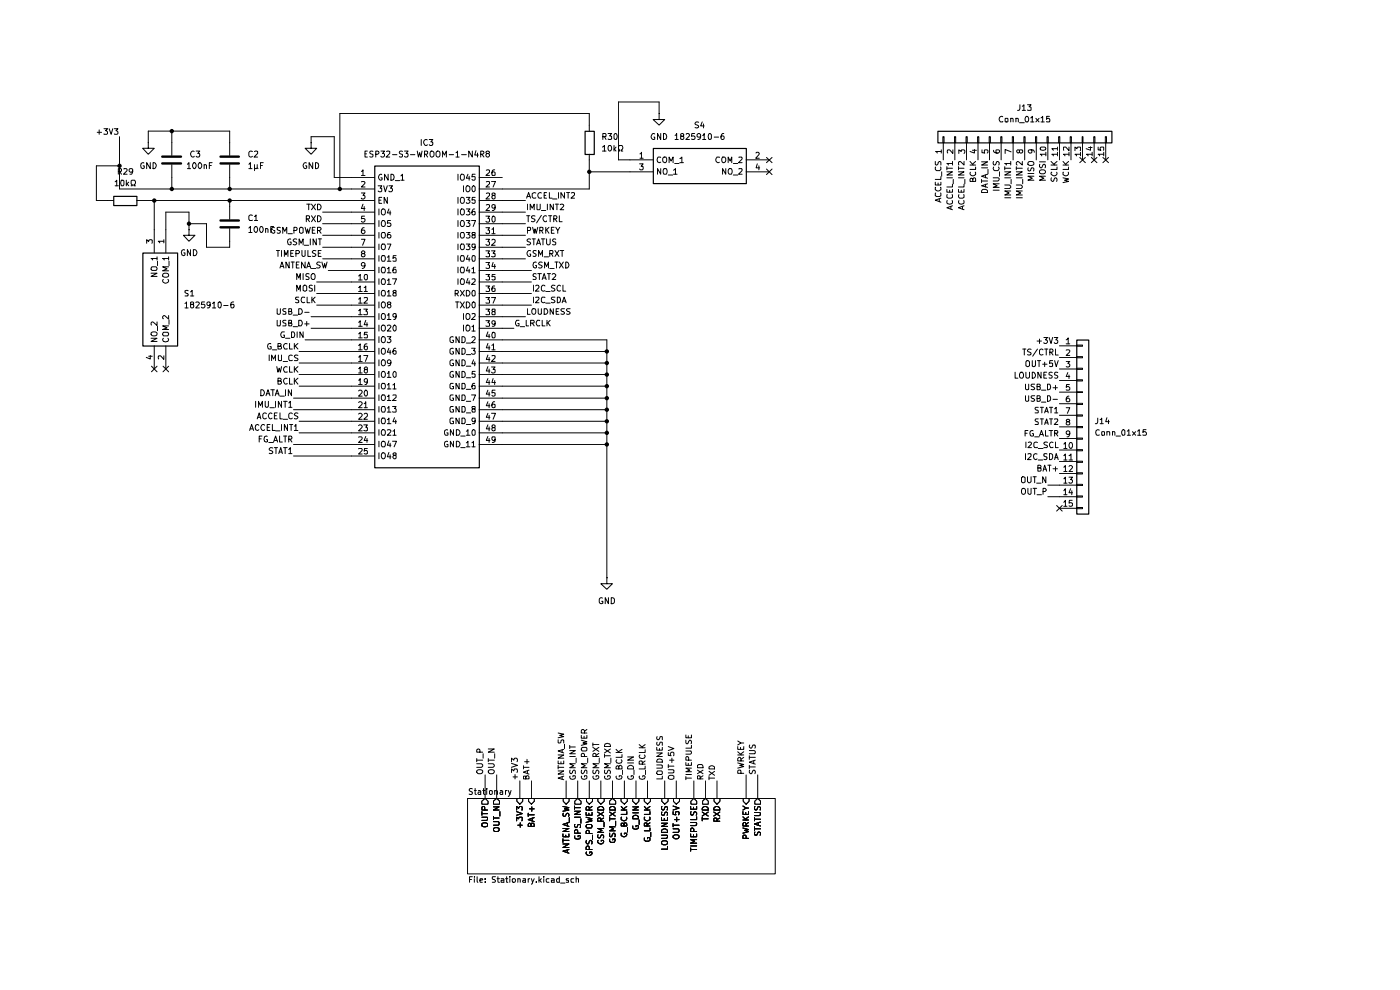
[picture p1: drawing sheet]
<svg xmlns="http://www.w3.org/2000/svg" width="297mm" height="210mm" viewBox="0 0 297 210" stroke-linecap="round" stroke-linejoin="round" font-family="sans-serif">
<path d="M109.6 174.1v-.7l.4 .3 .2-.3h.5v.7M109.6 172.2l1.2 .4-1.2 .3M109.6 171.8v-.7l.4 .4 .3-.4h.3l.2 .1-.1 .6M109.7 169.4h1.2v.6l-.6 .6-.6-.6zM109.9 175h.9M110.4 174.5v1" fill="none" stroke="#000" stroke-width=".21"/>
<path d="M119.5 169.4h1.2v.6l-.6 .6-.6-.6z" fill="#fff"/>
<g fill="none" stroke="#000" stroke-width=".21">
<path d="M119.4 179h1.3l-1.3 .8h1.3M119.4 176.9v.6h1.3v-.6M119.4 175.7h1.3l-1.3 .7h1.3M119.4 171.1l1.3 .2-.9 .3 .9 .2-1.3 .3M119.4 177.9v.8M119.4 178.3h1.3M119.5 169.4h1.2v.6l-.6 .6-.6-.6zM119.5 172.5v.6h.4l.3-.5 .2-.1 .3 .3-.1 .4M120 177.2v.3M120.4 174.6v.6M120.7 174.5l-1.3 .4 1.3 .4M120.8 173.4v1"/>
<path d="M120.4 180.3v.6M120.7 180.2l-1.3 .4 1.3 .4"/>
</g>
<path d="M112.1 169.4h1.2v.6l-.6 .6-.6-.6z" fill="#fff"/>
<path d="M112.1 172.5v.7M112.1 172.8h1.2M112.1 169.4h1.2v.6l-.6 .6-.6-.6zM112.3 171.6h1M112.6 174.9l.1-.3h.5l.1 .3v.4h-1.2v-.6h.5v.6M112.8 171.2v.9M112.9 173.5v.6M113.3 173.4l-1.2 .5 1.2 .4" fill="none" stroke="#000" stroke-width=".21"/>
<path d="M122.6 169.4l.6 .6v.6h-1.2v-.6z" fill="#fff"/>
<path d="M121.9 172.1h1.2l-1.2 .7h1.2M121.9 173.4h1.2M121.9 171v.7M121.9 171.3h1.2M122 177.3l-.1 .1a.64 .64 0 0 0 .6 .6 .64 .64 0 0 0 .6-.5l-.1-.3h-.4v.3M122 174.9l-.1 .4 .2 .3 .4-.2 .1-.5h.4l.1 .1v.6M122.6 169.4l.6 .6v.6h-1.2v-.6zM122.6 176.7l-.1-.6-.4-.1-.2 .2v.5h1.2M123.2 173.7v.9" fill="none" stroke="#000" stroke-width=".21"/>
<path d="M124.4 169.4h1.3v.6l-.7 .6-.6-.6z" fill="#fff"/>
<path d="M124.3 173.4l1.3 .3-.8 .2 .8 .2-1.3 .4M124.3 172.3v.6h1.3v-.6M124.4 169.4h1.3v.6l-.7 .6-.6-.6zM124.4 178.3l-.1 .5 .3 .2 .3-.1 .2-.5h.4v.6M124.5 174.9h.9l.2 .5-.2 .2h-.9l-.2-.2zM124.9 172.5v.4M125 176.8l-.1-.7h-.4l-.2 .7h1.3M125 171.8l-.1-.6-.3-.1-.3 .2v.5h1.3M125.6 171.1l-.6 .4M125.7 177.2v.9M124.4 180.7l-.1 .2a.6 .6 0 0 0 .7 .6 .6 .6 0 0 0 .5-.8h-.4v.3M125 180.2l-.1-.7h-.3l-.3 .2v.5h1.3" fill="none" stroke="#000" stroke-width=".21"/>
<path d="M126.9 169.4h1.2v.6l-.6 .6-.6-.6z" fill="#fff"/>
<path d="M126.8 172.3l1.3 .8M126.9 169.4h1.2v.6l-.6 .6-.6-.6zM126.9 178.3a.58 .58 0 0 0 .5 .7 .58 .58 0 0 0 .6-.7h-.4v.1M126.9 177.1v.6h.5l.2-.5 .2-.1 .3 .2-.1 .5M126.9 171.3a.66 .66 0 0 1 .8-.2 .66 .66 0 0 1 .4 .7h-1.3zM127.5 174.2l-.1-.7h-.4l-.2 .2v.5h1.3M128.1 175.7h-1.3l.9 .4-.9 .5h1.3M128.1 173.5l-.6 .4M128.1 172.3l-1.3 .8M128.1 174.5v.9" fill="none" stroke="#000" stroke-width=".21"/>
<path d="M129.9 169.4l.7 .6v.6h-1.3v-.6z" fill="#fff"/>
<path d="M129.3 178v.4l.3 .3 .7-.1 .2-.3-.1-.4h-.4v.3M129.3 176.7v.6l.2 .2 .3-.2 .4-.6 .2 .1v.7M129.3 171.3a.66 .66 0 0 1 .8-.2 .66 .66 0 0 1 .4 .7h-1.2zM129.3 173.4v.7M129.3 173.7h1.2M129.3 172.3l1.2 .8M129.9 169.4l.7 .6v.6h-1.3v-.6zM130.5 175.4h-1.2l.9 .4-.9 .4h1.2M130.5 172.3l-1.2 .8M130.6 174.2v.9" fill="none" stroke="#000" stroke-width=".21"/>
<path d="M131.8 169.4h1.3v.6l-.6 .6-.7-.6z" fill="#fff"/>
<path d="M131.8 169.4h1.3v.6l-.6 .6-.7-.6zM131.8 176.7v.5a.61 .61 0 0 0 .8 .3 .61 .61 0 0 0 .3-.8h-.4v.2M131.8 171.8h1.2M131.8 171.1l.7 .7M131.9 173.4l-.1 .5a.61 .61 0 0 0 .8 .2 .61 .61 0 0 0 .3-.7M132.4 174.9v-.3l.1-.1 .4 .1 .1 .6h-1.2v-.5l.4-.1 .2 .6M133 172.2v.6h-1.2M133 171.1l-.7 .5M133.1 175.6v.9" fill="none" stroke="#000" stroke-width=".21"/>
<path d="M134.2 169.4h1.3v.6l-.6 .6-.7-.6z" fill="#fff"/>
<path d="M134.2 169.4h1.3v.6l-.6 .6-.7-.6zM134.2 175.2a.66 .66 0 0 0 .5 .7 .66 .66 0 0 0 .7-.3l-.1-.5h-.4v.3M134.2 173.2l.5-.3 .5 .1 .2 .2v.5h-1.2zM134.2 171.2h1.2l-1.2 .6h1.2M134.2 172.4h1.2M135.6 173.9v1" fill="none" stroke="#000" stroke-width=".21"/>
<path d="M136.7 169.4h1.3v.6l-.6 .6-.7-.6z" fill="#fff"/>
<path d="M136.7 169.4h1.3v.6l-.6 .6-.7-.6zM136.7 177.8v.5l.2 .1h.7l.3-.1-.1-.6h-.4v.2M136.7 171.8h1.2M136.7 171.1l.7 .7M136.8 173.4l-.1 .5 .5 .2 .7-.2-.1-.5M137.3 175.2v-.6h-.6v.6h1.2M137.9 175.6v.6h-1.2M137.9 172.2v.6h-1.2M137.9 174.5l-.6 .5M137.9 171.1l-.7 .5M138 176.6v.9" fill="none" stroke="#000" stroke-width=".21"/>
<path d="M140.4 169.4h1.3v.6l-.7 .6-.6-.6z" fill="#fff"/>
<path d="M140.3 177.2h1.2l.1 .1v.3l-.2 .2h-1.1M140.3 174.6h1.3l-1.3 .7h1.3M140.3 173.4v.6h1.3v-.6M140.4 169.4h1.3v.6l-.7 .6-.6-.6zM140.4 178.5l.8-.1 .3 .1 .1 .4-.2 .2-.6 .1-.4-.2zM140.4 176.1a.66 .66 0 0 1 .8-.3 .66 .66 0 0 1 .4 .8h-1.3zM140.4 172.3l-.1 .5 .2 .1h.3l.5-.6 .3 .2-.1 .4M140.4 171.1l-.1 .5 .3 .2 .3-.1 .2-.5h.4v.6M140.9 173.6v.4M141.6 179.5v.6h-1.3" fill="none" stroke="#000" stroke-width=".21"/>
<path d="M142.9 169.4h1.2v.6l-.6 .6-.6-.6z" fill="#fff"/>
<path d="M142.8 177.3a.86 .86 0 0 1 1.3 0l-.2 .5a.79 .79 0 0 1-1.1-.2zM142.8 175.8h1l.3 .3-.1 .4-.2 .1h-1M142.8 172.2v.6h.6v-.6h.6v.6M142.8 171l1.3 .4-1.3 .4M142.8 174.7v.7M142.8 175h1.3M142.9 169.4h1.2v.6l-.6 .6-.6-.6zM143.1 173.9h1M143.6 173.4v.9" fill="none" stroke="#000" stroke-width=".21"/>
<path d="M151.5 169.4h1.2v.6l-.6 .6-.6-.6z" fill="#fff"/>
<path d="M151.4 172.3l1.3 .8M151.5 169.4h1.2v.6l-.6 .6-.6-.6zM151.5 171.3a.66 .66 0 0 1 .8-.2 .66 .66 0 0 1 .4 .7h-1.3zM152.1 174.2v-.5l-.2-.2h-.3l-.2 .2v.5h1.3M152.7 173.5l-.6 .4M152.7 172.3l-1.3 .8" fill="none" stroke="#000" stroke-width=".21"/>
<path d="M147.2 169.4l.6 .6v.6h-1.2v-.6z" fill="#fff"/>
<g fill="none" stroke="#000" stroke-width=".21">
<path d="M146.5 176.9v.6h1.3v-.6M146.5 174.5h1.1l.2 .1v.3l-.3 .2h-1M146.5 171.1v.6h1.3v-.6M146.5 179.9v.7M146.5 179.5h1.3M146.6 170l.6-.6 .6 .6v.6h-1.2zM146.6 172.2v.6h.4l.2-.5 .3-.1 .3 .2-.1 .5M147.1 171.2v.5M147.1 177.1v.4M147.2 176.4v-.5l-.3-.3-.3 .1-.1 .7h1.3M147.8 178.1h-1.3l.9 .3-.9 .5h1.3M147.8 173.3v.6h-1.3"/>
<path d="M146.5 180.2h1.3"/>
</g>
<path d="M149.1 170l.5-.6 .6 .6v.6h-1.1z" fill="#fff"/>
<path d="M149 173.4v.7M149 173.7h1.2M149 172.3l1.2 .8M149.1 171.2a.67 .67 0 0 1 .8 0 .67 .67 0 0 1 .3 .6h-1.2zM149.6 169.4l.6 .6v.6h-1.1v-.6zM150.2 172.3l-1.2 .8" fill="none" stroke="#000" stroke-width=".21"/>
<path d="M157.7 169.4h1.2v.6l-.6 .6-.6-.6z" fill="#fff"/>
<path d="M157.6 175.6l1.2 .4-.9 .1 .9 .3-1.2 .3M157.6 172.2v.6h1.2v-.6M157.6 171l.7 .4-.7 .4M157.6 173.9h1.2M157.6 173.3l.7 .6M157.7 169.4h1.2v.6l-.6 .6-.6-.6zM158.2 172.3v.5M158.3 177.8v-.5l-.2-.1h-.4l-.1 .6h1.2M158.3 175.2v-.5l-.3-.2h-.3l-.1 .7h1.2M158.3 171.4h.5M158.8 174.5l-.5 .4M158.8 173.3l-.7 .5" fill="none" stroke="#000" stroke-width=".21"/>
<path d="M160.1 170l.6-.6 .6 .6v.6h-1.2z" fill="#fff"/>
<path d="M160.1 172.3h1.1l.1 .3-.2 .4h-1M160.1 173.4v.7M160.1 175.4v.7M160.1 175.8h1.2M160.1 173.8h1.2M160.1 176.5v.7h.5l.1-.6 .2-.1 .4 .2-.1 .5M160.1 171.1v.6h.5l.1-.5 .4-.1 .2 .2-.1 .5M160.7 169.4l.6 .6v.6h-1.2v-.6zM160.9 174.5v.5M161.3 174.4l-1.2 .4 1.2 .4" fill="none" stroke="#000" stroke-width=".21"/>
<path d="M102.2 170l.7-.6 .6 .6v.6h-1.3z" fill="#fff"/>
<path d="M102.2 170l.7-.6 .6 .6v.6h-1.3zM102.2 174.7l.5-.2 .6 .1 .1 .1v.5l-.4 .2-.6-.1-.2-.1zM102.2 173.4h1.2v.5l-.1 .1h-1.1M102.2 172.2v.7M102.2 172.6h1.2M102.8 171.8v-.6l-.1-.1-.4 .1-.1 .6h1.2" fill="none" stroke="#000" stroke-width=".21"/>
<path d="M104.7 170l.7-.6 .6 .6v.6h-1.3z" fill="#fff"/>
<path d="M104.7 170l.7-.6 .6 .6v.6h-1.3zM104.7 175.7l.4-.1h.6l.2 .1v.4a.65 .65 0 0 1-.8 .3 .65 .65 0 0 1-.4-.7zM104.7 174.3h1l.2 .2v.4l-.2 .1h-1M104.7 171.2h1.2l-1.2 .6h1.2M104.7 173.2v.7M104.7 173.5h1.2M106 172.2v.9" fill="none" stroke="#000" stroke-width=".21"/>
<path d="M109.7 169.4h1.2v.6l-.6 .6-.6-.6z" fill="#fff"/>
<path d="M109.6 174.1v-.7l.4 .3 .2-.3h.5v.7M109.6 172.2l1.2 .4-1.2 .3M109.6 171.8v-.7l.4 .4 .3-.4h.3l.2 .1-.1 .6M109.7 169.4h1.2v.6l-.6 .6-.6-.6zM109.9 175h.9M110.4 174.5v1" fill="none" stroke="#000" stroke-width=".21"/>
<path d="M119.5 169.4h1.2v.6l-.6 .6-.6-.6z" fill="#fff"/>
<g fill="none" stroke="#000" stroke-width=".21">
<path d="M119.4 179h1.3l-1.3 .8h1.3M119.4 176.9v.6h1.3v-.6M119.4 175.7h1.3l-1.3 .7h1.3M119.4 171.1l1.3 .2-.9 .3 .9 .2-1.3 .3M119.4 177.9v.8M119.4 178.3h1.3M119.5 169.4h1.2v.6l-.6 .6-.6-.6zM119.5 172.5v.6h.4l.3-.5 .2-.1 .3 .3-.1 .4M120 177.2v.3M120.4 174.6v.6M120.7 174.5l-1.3 .4 1.3 .4M120.8 173.4v1"/>
<path d="M120.4 180.3v.6M120.7 180.2l-1.3 .4 1.3 .4"/>
</g>
<path d="M112.1 169.4h1.2v.6l-.6 .6-.6-.6z" fill="#fff"/>
<path d="M112.1 172.5v.7M112.1 172.8h1.2M112.1 169.4h1.2v.6l-.6 .6-.6-.6zM112.3 171.6h1M112.6 174.9l.1-.3h.5l.1 .3v.4h-1.2v-.6h.5v.6M112.8 171.2v.9M112.9 173.5v.6M113.3 173.4l-1.2 .5 1.2 .4" fill="none" stroke="#000" stroke-width=".21"/>
<path d="M122.6 169.4l.6 .6v.6h-1.2v-.6z" fill="#fff"/>
<path d="M121.9 172.1h1.2l-1.2 .7h1.2M121.9 173.4h1.2M121.9 171v.7M121.9 171.3h1.2M122 177.3l-.1 .1a.64 .64 0 0 0 .6 .6 .64 .64 0 0 0 .6-.5l-.1-.3h-.4v.3M122 174.9l-.1 .4 .2 .3 .4-.2 .1-.5h.4l.1 .1v.6M122.6 169.4l.6 .6v.6h-1.2v-.6zM122.6 176.7l-.1-.6-.4-.1-.2 .2v.5h1.2M123.2 173.7v.9" fill="none" stroke="#000" stroke-width=".21"/>
<path d="M124.4 169.4h1.3v.6l-.7 .6-.6-.6z" fill="#fff"/>
<path d="M124.3 173.4l1.3 .3-.8 .2 .8 .2-1.3 .4M124.3 172.3v.6h1.3v-.6M124.4 169.4h1.3v.6l-.7 .6-.6-.6zM124.4 178.3l-.1 .5 .3 .2 .3-.1 .2-.5h.4v.6M124.5 174.9h.9l.2 .5-.2 .2h-.9l-.2-.2zM124.9 172.5v.4M125 176.8l-.1-.7h-.4l-.2 .7h1.3M125 171.8l-.1-.6-.3-.1-.3 .2v.5h1.3M125.6 171.1l-.6 .4M125.7 177.2v.9M124.4 180.7l-.1 .2a.6 .6 0 0 0 .7 .6 .6 .6 0 0 0 .5-.8h-.4v.3M125 180.2l-.1-.7h-.3l-.3 .2v.5h1.3" fill="none" stroke="#000" stroke-width=".21"/>
<path d="M126.9 169.4h1.2v.6l-.6 .6-.6-.6z" fill="#fff"/>
<path d="M126.8 172.3l1.3 .8M126.9 169.4h1.2v.6l-.6 .6-.6-.6zM126.9 178.3a.58 .58 0 0 0 .5 .7 .58 .58 0 0 0 .6-.7h-.4v.1M126.9 177.1v.6h.5l.2-.5 .2-.1 .3 .2-.1 .5M126.9 171.3a.66 .66 0 0 1 .8-.2 .66 .66 0 0 1 .4 .7h-1.3zM127.5 174.2l-.1-.7h-.4l-.2 .2v.5h1.3M128.1 175.7h-1.3l.9 .4-.9 .5h1.3M128.1 173.5l-.6 .4M128.1 172.3l-1.3 .8M128.1 174.5v.9" fill="none" stroke="#000" stroke-width=".21"/>
<path d="M129.9 169.4l.7 .6v.6h-1.3v-.6z" fill="#fff"/>
<path d="M129.3 178v.4l.3 .3 .7-.1 .2-.3-.1-.4h-.4v.3M129.3 176.7v.6l.2 .2 .3-.2 .4-.6 .2 .1v.7M129.3 171.3a.66 .66 0 0 1 .8-.2 .66 .66 0 0 1 .4 .7h-1.2zM129.3 173.4v.7M129.3 173.7h1.2M129.3 172.3l1.2 .8M129.9 169.4l.7 .6v.6h-1.3v-.6zM130.5 175.4h-1.2l.9 .4-.9 .4h1.2M130.5 172.3l-1.2 .8M130.6 174.2v.9" fill="none" stroke="#000" stroke-width=".21"/>
<path d="M131.8 169.4h1.3v.6l-.6 .6-.7-.6z" fill="#fff"/>
<path d="M131.8 169.4h1.3v.6l-.6 .6-.7-.6zM131.8 176.7v.5a.61 .61 0 0 0 .8 .3 .61 .61 0 0 0 .3-.8h-.4v.2M131.8 171.8h1.2M131.8 171.1l.7 .7M131.9 173.4l-.1 .5a.61 .61 0 0 0 .8 .2 .61 .61 0 0 0 .3-.7M132.4 174.9v-.3l.1-.1 .4 .1 .1 .6h-1.2v-.5l.4-.1 .2 .6M133 172.2v.6h-1.2M133 171.1l-.7 .5M133.1 175.6v.9" fill="none" stroke="#000" stroke-width=".21"/>
<path d="M134.2 169.4h1.3v.6l-.6 .6-.7-.6z" fill="#fff"/>
<path d="M134.2 169.4h1.3v.6l-.6 .6-.7-.6zM134.2 175.2a.66 .66 0 0 0 .5 .7 .66 .66 0 0 0 .7-.3l-.1-.5h-.4v.3M134.2 173.2l.5-.3 .5 .1 .2 .2v.5h-1.2zM134.2 171.2h1.2l-1.2 .6h1.2M134.2 172.4h1.2M135.6 173.9v1" fill="none" stroke="#000" stroke-width=".21"/>
<path d="M136.7 169.4h1.3v.6l-.6 .6-.7-.6z" fill="#fff"/>
<path d="M136.7 169.4h1.3v.6l-.6 .6-.7-.6zM136.7 177.8v.5l.2 .1h.7l.3-.1-.1-.6h-.4v.2M136.7 171.8h1.2M136.7 171.1l.7 .7M136.8 173.4l-.1 .5 .5 .2 .7-.2-.1-.5M137.3 175.2v-.6h-.6v.6h1.2M137.9 175.6v.6h-1.2M137.9 172.2v.6h-1.2M137.9 174.5l-.6 .5M137.9 171.1l-.7 .5M138 176.6v.9" fill="none" stroke="#000" stroke-width=".21"/>
<path d="M140.4 169.4h1.3v.6l-.7 .6-.6-.6z" fill="#fff"/>
<path d="M140.3 177.2h1.2l.1 .1v.3l-.2 .2h-1.1M140.3 174.6h1.3l-1.3 .7h1.3M140.3 173.4v.6h1.3v-.6M140.4 169.4h1.3v.6l-.7 .6-.6-.6zM140.4 178.5l.8-.1 .3 .1 .1 .4-.2 .2-.6 .1-.4-.2zM140.4 176.1a.66 .66 0 0 1 .8-.3 .66 .66 0 0 1 .4 .8h-1.3zM140.4 172.3l-.1 .5 .2 .1h.3l.5-.6 .3 .2-.1 .4M140.4 171.1l-.1 .5 .3 .2 .3-.1 .2-.5h.4v.6M140.9 173.6v.4M141.6 179.5v.6h-1.3" fill="none" stroke="#000" stroke-width=".21"/>
<path d="M142.9 169.4h1.2v.6l-.6 .6-.6-.6z" fill="#fff"/>
<path d="M142.8 177.3a.86 .86 0 0 1 1.3 0l-.2 .5a.79 .79 0 0 1-1.1-.2zM142.8 175.8h1l.3 .3-.1 .4-.2 .1h-1M142.8 172.2v.6h.6v-.6h.6v.6M142.8 171l1.3 .4-1.3 .4M142.8 174.7v.7M142.8 175h1.3M142.9 169.4h1.2v.6l-.6 .6-.6-.6zM143.1 173.9h1M143.6 173.4v.9" fill="none" stroke="#000" stroke-width=".21"/>
<path d="M151.5 169.4h1.2v.6l-.6 .6-.6-.6z" fill="#fff"/>
<path d="M151.4 172.3l1.3 .8M151.5 169.4h1.2v.6l-.6 .6-.6-.6zM151.5 171.3a.66 .66 0 0 1 .8-.2 .66 .66 0 0 1 .4 .7h-1.3zM152.1 174.2v-.5l-.2-.2h-.3l-.2 .2v.5h1.3M152.7 173.5l-.6 .4M152.7 172.3l-1.3 .8" fill="none" stroke="#000" stroke-width=".21"/>
<path d="M147.2 169.4l.6 .6v.6h-1.2v-.6z" fill="#fff"/>
<g fill="none" stroke="#000" stroke-width=".21">
<path d="M146.5 176.9v.6h1.3v-.6M146.5 174.5h1.1l.2 .1v.3l-.3 .2h-1M146.5 171.1v.6h1.3v-.6M146.5 179.9v.7M146.5 179.5h1.3M146.6 170l.6-.6 .6 .6v.6h-1.2zM146.6 172.2v.6h.4l.2-.5 .3-.1 .3 .2-.1 .5M147.1 171.2v.5M147.1 177.1v.4M147.2 176.4v-.5l-.3-.3-.3 .1-.1 .7h1.3M147.8 178.1h-1.3l.9 .3-.9 .5h1.3M147.8 173.3v.6h-1.3"/>
<path d="M146.5 180.2h1.3"/>
</g>
<path d="M149.1 170l.5-.6 .6 .6v.6h-1.1z" fill="#fff"/>
<path d="M149 173.4v.7M149 173.7h1.2M149 172.3l1.2 .8M149.1 171.2a.67 .67 0 0 1 .8 0 .67 .67 0 0 1 .3 .6h-1.2zM149.6 169.4l.6 .6v.6h-1.1v-.6zM150.2 172.3l-1.2 .8" fill="none" stroke="#000" stroke-width=".21"/>
<path d="M157.7 169.4h1.2v.6l-.6 .6-.6-.6z" fill="#fff"/>
<path d="M157.6 175.6l1.2 .4-.9 .1 .9 .3-1.2 .3M157.6 172.2v.6h1.2v-.6M157.6 171l.7 .4-.7 .4M157.6 173.9h1.2M157.6 173.3l.7 .6M157.7 169.4h1.2v.6l-.6 .6-.6-.6zM158.2 172.3v.5M158.3 177.8v-.5l-.2-.1h-.4l-.1 .6h1.2M158.3 175.2v-.5l-.3-.2h-.3l-.1 .7h1.2M158.3 171.4h.5M158.8 174.5l-.5 .4M158.8 173.3l-.7 .5" fill="none" stroke="#000" stroke-width=".21"/>
<path d="M160.1 170l.6-.6 .6 .6v.6h-1.2z" fill="#fff"/>
<path d="M160.1 172.3h1.1l.1 .3-.2 .4h-1M160.1 173.4v.7M160.1 175.4v.7M160.1 175.8h1.2M160.1 173.8h1.2M160.1 176.5v.7h.5l.1-.6 .2-.1 .4 .2-.1 .5M160.1 171.1v.6h.5l.1-.5 .4-.1 .2 .2-.1 .5M160.7 169.4l.6 .6v.6h-1.2v-.6zM160.9 174.5v.5M161.3 174.4l-1.2 .4 1.2 .4" fill="none" stroke="#000" stroke-width=".21"/>
<path d="M102.2 170l.7-.6 .6 .6v.6h-1.3z" fill="#fff"/>
<path d="M102.2 170l.7-.6 .6 .6v.6h-1.3zM102.2 174.7l.5-.2 .6 .1 .1 .1v.5l-.4 .2-.6-.1-.2-.1zM102.2 173.4h1.2v.5l-.1 .1h-1.1M102.2 172.2v.7M102.2 172.6h1.2M102.8 171.8v-.6l-.1-.1-.4 .1-.1 .6h1.2" fill="none" stroke="#000" stroke-width=".21"/>
<path d="M104.7 170l.7-.6 .6 .6v.6h-1.3z" fill="#fff"/>
<g fill="none" stroke="#000" stroke-width=".21">
<path d="M20.6 28.1h.9M21 27.6v.9M22.1 27.3h.7l-.4 .4 .4 .3v.3l-.2 .2-.5-.1M23.2 27.3l.4 1.2 .3-1.2M24.3 27.3h.7l-.4 .4 .4 .3v.3l-.2 .2-.5-.1M25.4 35.2h-5v7.3h3.7M25.4 29v11.1h54.1M31.5 30.3v1.2h1.2l-1.2 1.2-1.2-1.2h1.2M31.5 30.3h.1M31.5 30.3v-2.5h17.2v5.2M36.4 27.8v5.2M36.4 34.9v5.2"/>
<path d="M48.7 34.9v5.2M66 30.3v1.2h1.2l-1.2 1.2-1.3-1.2h1.3M66 30.3h.1M66 30.3v-1.3h4.9v8.6h8.6M76.7 36.4l.3-.4v1.2M76.7 38.6l.5-.1 .2 .2-.7 1h.7M76.7 37.2h.7M80.2 39.4h.8l-.4 .5 .4 .1v.5l-.2 .2-.6-.2M81 37h-.1a.64 .64 0 0 0-.6 .6 .64 .64 0 0 0 .5 .6l.3-.1v-.4h-.3M81.4 39.4l.3 1.3 .5-1.3M82.3 37v1.2l-.7-1.2v1.2M82.5 39.4h.8l-.5 .5 .4 .1 .1 .4-.3 .3h-.3l-.2-.2"/>
<path d="M82.9 37a.64 .64 0 0 1 .7 .6 .64 .64 0 0 1-.7 .6zM83.9 38.3h.9M85 37.3l.4-.3v1.2M85 38.2h.7M97.2 37v1.2M97.9 37a.46 .46 0 0 1 .6 .4v.4a.46 .46 0 0 1-.6 .4 .86 .86 0 0 1 0-1.2zM98.3 39.4v1.3M99.1 39.4l.3 .1a.74 .74 0 0 1 .2 1l-.5 .2a.86 .86 0 0 1 0-1.3zM99.3 37l-.4 .8h.8M99.5 37.4v.8M100.2 39.6l.3-.2 .3 .3v.7l-.3 .3a.72 .72 0 0 1-.3-1.1zM100.8 37h-.6l-.1 .5h.6l.1 .6-.2 .1h-.3l-.2-.1"/>
<path d="M101.6 37.6h5M103.2 36.1h.6v.4l-.7 .7h.7M103.2 38.6h.6v.4l-.7 .7h.7M104.3 38.5h.8l-.5 1.2M104.9 36l-.4 .1-.1 .9v.2l.6-.1-.1-.6-.3-.1-.2 .3M125 32.7v7.4h-23.4M125 27.8v-3.7h-52.9v16M125 36.4h13.6M135.7 34.8h.7l-.4 .5h.4v.6l-.1 .1h-.5l-.1-.1M135.8 32.6l.3-.3v1.3M135.8 33.6h.6M139.8 24.1v1.3h1.2l-1.2 1.1-1.2-1.1h1.2"/>
<path d="M139.8 24.1h.1M139.8 24.1v-2.5h-8.6v12.3h7.4M140.2 33.4l-.5-.1a.61 .61 0 0 0-.3 .8 .61 .61 0 0 0 .8 .3M140.2 35.8v1.2l-.7-1.2v1.2M140.8 35.8h.6v.1l.1 .6-.1 .5h-.6v-.2l-.1-.6zM141.8 37.1h.9M141.9 34.5v-1.2l.5 .9 .4-.9v1.2M142.9 36.1l.4-.3v1.2M142.9 37h.7M143.1 34.7h1M144.2 33.7l.5-.4v1.2M144.2 34.5h.8"/>
<path d="M152.6 33.4l-.5-.1a.61 .61 0 0 0-.2 .8 .61 .61 0 0 0 .7 .3M153.3 33.3h.4a.74 .74 0 0 1 .2 1l-.5 .2a.86 .86 0 0 1-.1-1.2zM154 35.8v1.2l-.7-1.2v1.2M154.5 34.5v-1.2l.4 .9 .3-.9v1.2M154.6 35.9l.1-.1h.5l.1 .4-.1 .8h-.5a.82 .82 0 0 1-.1-1.1zM155.6 34.7h.9M155.6 37.1h.9M156.8 33.4l.6-.1v.4l-.7 .8h.7M156.8 35.9l.6-.1v.3l-.7 .9h.7M158.3 33.9h4.9M158.3 36.4h4.9M160.4 32.5l.4-.2 .3 .3-.8 1h.8"/>
<path d="M160.7 34.8l-.3 .8h.8M161 35.2v.8M198.4 38.7v.5h1.2v-.5M198.4 34.2v.6l.2 .2 .4-.2v-.3l.3-.3 .3 .2v.6M198.5 39.8l-.1 .5 .5 .2 .7-.2-.1-.5M198.5 35.4l-.1 .5 .3 .3h.6l.3-.3-.1-.5M199 38.8v.4M199.6 37.5v.6h-1.2M199.7 32.1h-1.2l.3 .4M199.7 31.8v.7M199.8 36.4v1M200 29h.3v1.3h-.3z"/>
<path d="M200.1 30.3v3.6M200.9 36.4h1.2l-1.2 .7h1.2M200.9 37.7h1.2M200.9 35.7h1.2M200.9 35.3v.7M202.1 39.1v.6h-1.2M202.1 34.7h-1.2l.3 .3M202.1 34.2v.8M202.1 31.8v.8l-.6-.8h-.5v.7M202.2 38.1v.9M202.5 29h.2v1.3h-.2zM202.6 30.3v3.6"/>
<path d="M203.3 36.4h1.2l-1.2 .7h1.2M203.3 37.7h1.2M203.3 35.7h1.2M203.3 35.3v.7M203.4 32.6v-.8l.5 .3 .1-.3h.5l.2 .2-.2 .6M204.5 39.1v.6h-1.2M204.5 34.2v.8l-.8-.8-.4 .3 .1 .5M204.7 38.1v.9M204.9 29h.3v1.3h-.3zM205 30.3v3.6M205.8 35h1.2M205.8 34.2l.7 .8"/>
<path d="M205.9 36.5a.61 .61 0 0 0 .3 .8 .61 .61 0 0 0 .8-.3l-.1-.5M206.3 31.9h.8M206.4 38.1l.2-.4 .4 .2v.6h-1.2l.1-.6h.4l.1 .6M206.7 31.7v.8l-.9-.4M207 35.4v.5h-1.2M207 34.2l-.7 .6M207.4 29h.2v1.3h-.2zM207.5 30.3v3.6M208.2 34.3h1.3l-1.3 .7h1.3M208.2 38.1v.6M208.2 38.4h1.3M208.2 35.6h1.3"/>
<path d="M208.3 31.8v.6l.6 .1-.1-.6 .6-.1 .2 .2v.3l-.2 .2M209.1 37.1v.6M209.1 39.1v.6M209.5 39l-1.3 .4 1.3 .4M209.5 37l-1.3 .4 1.3 .4M209.6 35.9v1M209.8 29h.3v1.3h-.3zM209.9 30.3v3.6M210.7 37.7h1.1l.2 .2v.2l-.3 .3h-1M210.8 31.9l.1 .4 .9 .2 .2-.3-.1-.4-.6 .1v.4l.2 .2M210.8 35.4l-.1 .4 .3 .4 .8-.1 .2-.3-.2-.4M210.8 34.2v.7h.4l.2-.5 .3-.2 .3 .3-.1 .5"/>
<path d="M212 39h-1.3l.8 .4-.8 .4h1.3M212 36.4v1M212.3 29h.3v1.3h-.3zM212.4 30.3v3.6M213.1 39.2h1.1l.2 .3v.3l-.2 .2h-1.1M213.1 36.4h1.3l-1.3 .7h1.3M213.1 37.7h1.3M213.1 35.3v.7M213.1 35.7h1.3M214.4 34.7h-1.3l.4 .1v.2M214.4 34.2v.8M214.5 32.2l-1.3-.5v.9"/>
<path d="M214.5 38.1v.9M214.8 29h.2v1.3h-.2zM214.9 30.3v3.6M215.6 39.2h1l.3 .3v.3l-.3 .2h-1M215.6 36.4h1.3l-1.3 .7h1.3M215.6 37.7h1.3M215.6 35.7h1.3M215.6 35.3v.7M216.3 32l.1-.2h.5l.1 .2-.1 .4-.2 .1-.4-.2v-.3l-.2-.2-.4 .2v.2l.2 .3 .4-.3M216.9 34.2v.8l-1-.8-.3 .3v.3l.2 .2M217 38.1v.9M217.2 29h.3v1.3h-.3z"/>
<path d="M217.4 30.3v3.6M218.1 36.8h1.2M218.1 35.6v.4l.2 .3 .4-.1 .1-.6h.4l.1 .2-.1 .5M218.2 34.3l.7-.1a.46 .46 0 0 1 .4 .6 .86 .86 0 0 1-1.2 0zM218.7 31.8l.2 .1v.4l-.2 .2h-.3l-.3-.3 .2-.4h.9l.2 .5M219.3 37.4h-1.2l.9 .4-.9 .4h1.2M219.7 29h.2v1.3h-.2zM219.8 30.3v3.6M220.5 34.3h1.3M220.6 36.2l.8-.2 .3 .2 .1 .3-.2 .3-.7 .1-.3-.2zM220.6 34.8l-.1 .5 .3 .3 .3-.2 .2-.5h.4v.7M220.7 31.4l.2-.2h.7a.35 .35 0 0 1 .3 .4 .35 .35 0 0 1-.5 .3l-.6-.1z"/>
<path d="M221.8 37.4h-1.3l.9 .4-.9 .4h1.3M221.9 32.7h-1.2l.3 .4M221.9 32.3v.8M222.1 29h.3v1.3h-.3zM222.3 30.3v3.6M223 35h1.2M223 34.2l.7 .8M223.1 37.7l-.1 .5 .2 .3 .4-.2 .1-.5h.5v.7M223.1 36.5a.58 .58 0 0 0 .5 .8 .58 .58 0 0 0 .6-.8M224.2 35.4v.5h-1.2M224.2 34.2l-.6 .6M224.3 32.7h-1.2l.4 .4"/>
<path d="M224.3 31.5h-1.2l.4 .4M224.3 31.2v.7M224.3 32.3v.8M224.6 29h.2v1.3h-.2zM224.7 30.3v3.6M225.5 37.7l1.2 .3-.9 .2 .9 .3-1.2 .2M225.5 35h1.2M225.5 34.2l.7 .8M225.6 36.5l-.1 .5a.61 .61 0 0 0 .8 .3 .61 .61 0 0 0 .3-.8M226.7 35.4v.5h-1.2M226.7 34.2l-.7 .6M226.8 32.7h-1.2l.3 .4"/>
<path d="M226.8 31.2v.8l-.7-.8-.5 .1 .1 .6M226.8 32.3v.8M227 29h.3v1.3h-.3zM227.2 30.3v3.6M228 32v-.8l.5 .3 .1-.3h.6v.8M229.2 32.7h-1.2l.4 .4M229.2 32.3v.8M229.6 29h.1v1.3h-.1zM229.7 30.3v3.6M230.9 31.3h.8M231.4 31.1v.8l-1-.4M231.7 32.7h-1.2l.3 .4"/>
<path d="M231.7 32.3v.8M232 29h.3v1.3h-.3zM232.1 30.3v3.6M233 31.2v.6l.6 .1-.2-.2v-.3l.2-.2h.5v.7M234.1 32.7h-1.1l.3 .4M234.1 32.3v.8M234.5 29h.2v1.3h-.2zM234.6 30.3v3.6M29 42.5h50.5M31.1 51.6v-.8l.4 .5 .3-.5 .5 .1-.1 .7M32 58h1.3l-1.3 .6h1.3M32.2 56.6h.9l.2 .5-.2 .3h-.9l-.2-.3z"/>
<path d="M32.7 42.5v11.1M33.3 54.8h-1.3l.4 .4M33.3 54.5v.7M33.4 55.4v.9M34.6 58.1l.7-.1a.46 .46 0 0 1 .5 .5 .86 .86 0 0 1-1.3 0zM34.7 59.3l-.2 .2a.64 .64 0 0 0 .6 .6 .64 .64 0 0 0 .7-.6l-.2-.2M34.8 51.2h-1.2l.3 .3M34.8 50.8v.7M35.8 56.6h-1.3l.9 .4-.9 .4h1.3M35.8 54.8h-1.3l.3 .4M35.8 54.5v.7M35.9 55.4v.9"/>
<path d="M40.1 48.7v1.2h1.3l-1.3 1.3-1.2-1.3h1.2M40.1 48.7h.1M40.1 47.5h3.7v5h4.9v-4M40.1 48.7v-3.7h-4.9v8.6M48.7 42.5v4M58.2 48.3l-.1-.1a.64 .64 0 0 0-.6 .6 .64 .64 0 0 0 .5 .7l.3-.2v-.4h-.3M58.6 53.1h.7M59 53.1v1.3M59.4 56.9l.4-1.3 .4 1.3M59.5 48.3h-.7v.4l.6 .2 .1 .2-.1 .3h-.6M59.6 56.5h.6M59.7 53.1v1.3"/>
<path d="M60 49.5v-1.3l.4 .9 .4-.9v1.3M60.3 54.4v-1.3l.4 1 .4-1v1.3M61.1 49.6h.9M61.3 55.6v1.3l-.6-1.3v1.3M61.7 50.8l-.1-.1a.64 .64 0 0 0-.6 .6 .64 .64 0 0 0 .5 .6l.3-.1v-.4h-.3M61.7 53.7h.4M61.8 55.6h.6M62.1 55.6v1.3M62.3 53.1h-.6v1.3h.6M62.4 48.9l.5-.1v-.5l-.5-.1v1.3M62.8 53.8h.5l.2-.4-.2-.3h-.5v1.3M62.9 56.2h.4"/>
<path d="M62.9 59.3v-1.3l.5 1 .3-1v1.3M62.9 50.8l-.5-.1-.2 .2 .1 .3 .5 .2 .1 .2-.2 .3h-.5M63.5 51.9v-1.2l.4 .9 .4-.9v1.2M63.5 55.6h-.6v1.3h.6M63.5 48.4l.3-.2 .5 .2v.9l-.2 .2-.6-.2zM64.1 53.1v1l.2 .3 .4-.2v-1.1M64.3 58v1.3M64.6 52h.9M64.7 55.6v1.3l-.7-1.3v1.3M64.7 48.2l.4 1.3 .1-.9 .3 .9 .3-1.3M65 46.4h.5l.2-.1v-.5h-.7v1.2M65.1 56.9l.4-1.3 .4 1.3"/>
<path d="M65.1 43.3h.7M65.2 46.4l.5 .6M65.2 56.5h.6M65.3 53.1v1.3h.6M65.5 43.3v1.2M65.6 58.1l-.5-.1-.2 .2v.3l.7 .5-.3 .3-.4-.1M65.8 50.7v1.2M66 56.9h1M66.1 58.2l.5-.2a.86 .86 0 0 1 0 1.3l-.3-.1a.74 .74 0 0 1-.2-1zM66.1 43.3l.8 1.2M66.1 45.8l.8 1.2M66.3 48.8h.4"/>
<path d="M66.8 48.2h-.5v1.3h.5M66.9 43.3l-.8 1.2M66.9 45.8l-.8 1.2M67 53.2l-.5-.1-.2 .3v.2l.6 .3 .1 .2-.2 .3-.5-.1M67.1 50.7v1.2l-.7-1.2v1.2M67.2 59.8h12.3M67.4 43.3a.66 .66 0 0 1 .7 .4 .66 .66 0 0 1-.2 .8h-.5zM67.4 45.8a.65 .65 0 0 1 .7 .6 .65 .65 0 0 1-.7 .6zM67.4 48.9h.5l.2-.3-.1-.3-.6-.1v1.3M67.5 53.7h.4M67.5 50.7h.7M67.7 48.9l.4 .6"/>
<path d="M67.9 50.7v1.2M67.9 55.7l-.5-.1-.2 .2 .2 .4 .5 .1v.3l-.2 .3-.5-.1M68.1 53.1h-.6v1.3h.6M68.3 55.6l.3 1.3 .3-1 .1 1 .4-1.3M68.5 45h11M68.5 47.5h11M68.5 49.9h11M68.5 52.5h11M68.5 54.9h11M69.6 57.4h9.9M76.1 58.5l.3-.3v1.2M76.1 59.4h.7"/>
<path d="M76.7 40.9h.7l-.4 .5 .4 .2v.4l-.2 .2h-.4l-.1-.2M76.7 50.8h.7l-.5 1.2M76.9 53.8l-.2-.3 .2-.3h.3l.2 .4-.7 .4v.2l.2 .3h.3l.2-.3v-.2l-.2-.2M77 43.3l-.3 .9h.7M77.3 48.3l-.5 .2-.1 .8 .2 .3h.3l.2-.3-.1-.5h-.5l-.1 .3M77.3 43.8v.9M77.3 45.8h-.5l-.1 .6h.6l.1 .1v.4l-.2 .2h-.4l-.1-.2M77.4 56.3l-.1 .1h-.5l-.1-.1v-.4l.2-.2h.3l.2 .2v.5a.55 .55 0 0 1-.6 .5M77.4 58.2h.4l.1 .2v.7l-.3 .3a.84 .84 0 0 1-.2-1.2zM80.4 42.5h.4M80.4 44.3v1.3M80.4 46.8v1.2"/>
<path d="M80.4 49.3v1.2M80.4 51.8v1.2M80.4 54.2v1.2M80.4 56.7v1.2M80.4 59.1v1.2M81 41.9h-.6v1.2h.6M81 44.5l.2-.2 .5 .2v.7l-.3 .4-.4-.2zM81 59.3l.2-.2 .4 .1a.87 .87 0 0 1 0 1.1h-.5l-.2-.3zM81.1 46.9l.3-.1a.73 .73 0 0 1 0 1.2h-.3a.87 .87 0 0 1 0-1.1zM81.1 49.3h.5a.77 .77 0 0 1-.2 1.2l-.3-.1a.87 .87 0 0 1 0-1.1zM81.1 51.8h.5a.77 .77 0 0 1-.2 1.2l-.3-.1a.87 .87 0 0 1 0-1.1zM81.1 54.2h.5l.1 .2v.6l-.1 .4h-.5l-.1-.2-.1-.5z"/>
<path d="M81.1 56.7h.5l.1 .2v.5l-.1 .5h-.5l-.1-.2-.1-.6zM82.2 41.9v1.2l-.7-1.2v1.2M82.2 51.8h.7l-.5 1.2M82.2 54.6l.3-.4v1.2M82.2 57l.3-.3v1.2M82.2 59.5l.3-.4v1.2M82.2 55.4h.7M82.2 57.9h.7M82.5 44.3l-.3 .9h.7M82.8 49.3h-.4l-.1 .3v.8a.42 .42 0 0 0 .5 0 .42 .42 0 0 0 0-.6l-.4-.1-.2 .3M82.8 44.7v.9M82.8 46.8h-.5l-.1 .6h.6v.6h-.6"/>
<path d="M83.3 59.1h.8l-.5 1.2M83.9 56.7l-.4 .1a.94 .94 0 0 0 0 1.1l.5-.1v-.5l-.4-.2-.2 .3M84 54.2h-.6v.6l.1-.1h.4l.1 .1v.5h-.6M97.2 41.9v1.2M97.2 44.3v1.3M97.2 46.8v1.2M97.2 49.3v1.2M97.2 51.8v1.2M97.2 54.2v1.2M97.2 56.7v1.2M97.2 59.1v1.2M97.8 54.2h.5l.1 .2 .1 .6-.2 .4h-.5l-.1-.2v-.5z"/>
<path d="M97.8 56.7h.5l.1 .2 .1 .5-.2 .5h-.5l-.1-.2v-.6zM97.9 41.9a.46 .46 0 0 1 .6 .4v.4a.46 .46 0 0 1-.6 .4 .86 .86 0 0 1 0-1.2zM97.9 44.3a.46 .46 0 0 1 .6 .4v.5a.46 .46 0 0 1-.6 .4 .86 .86 0 0 1 0-1.3zM97.9 46.8h.3a.73 .73 0 0 1 0 1.2h-.3a.86 .86 0 0 1 0-1.2zM97.9 59.1a.46 .46 0 0 1 .6 .5l-.2 .7h-.5a.86 .86 0 0 1 .1-1.2zM98.9 41.9h.8l-.4 .5 .3 .1 .1 .4-.3 .2h-.3l-.2-.1M98.9 44.3h.8l-.4 .5 .3 .1v.6h-.7M98.9 46.8h.8l-.4 .5 .3 .1v.6h-.7M98.9 49.3h.8l-.4 .4 .3 .1v.6h-.7M98.9 51.8h.8l-.4 .4 .4 .3-.1 .4h-.7M99.3 54.1l-.4 .9h.8M99.3 56.6l-.4 .8h.8"/>
<path d="M99.3 59.1l-.4 .9h.8M99.5 54.7v.7M99.5 57.1v.8M99.5 59.6v.7M100 46.8h.9l-.5 1.2M100.1 57l.4-.3v1.2M100.1 59.2h.7v.4l-.8 .7h.8M100.1 57.9h.7M100.2 54.3l.4-.1 .2 .2v.8l-.2 .2-.4-.1zM100.4 49.8l-.3-.2 .1-.3h.5l.1 .4-.6 .2a.36 .36 0 0 0 .2 .6l.4-.1v-.5l-.2-.1M100.7 44.3a.72 .72 0 0 0-.6 .5 .72 .72 0 0 0 .3 .8l.4-.1v-.6l-.4-.1-.3 .3M100.8 41.9h-.6l-.1 .6h.7v.5l-.2 .1h-.3l-.2-.1"/>
<path d="M100.8 52.3l-.2 .2h-.4v-.7l.6 .1v.8l-.6 .3M101.6 42.5h9.9M101.6 45h9.9M101.6 47.5h9.9M101.6 49.9h9.9M101.6 52.5h9.9M101.6 54.9h9.9M101.6 57.4h11.1M101.6 59.8h11.1M103.1 45.8h.7l-.3 .6h.3v.5l-.1 .2h-.4l-.2-.2M103.1 48.3h.7l-.3 .5 .3 .1v.5l-.1 .2h-.4l-.2-.2M103.1 50.8h.7l-.3 .5 .3 .1v.5l-.1 .1h-.4l-.2-.1"/>
<path d="M103.1 53.2h.7l-.3 .5 .3 .1v.6h-.7M103.1 55.7h.7l-.3 .5 .3 .1v.6h-.7M103.1 58.2h.7l-.3 .4 .3 .1v.6h-.7M103.2 41h.6v.4l-.7 .8h.7M103.2 43.5h.6v.4l-.7 .8h.7M104.3 53.2h.7l-.4 .5 .4 .1v.6h-.7M104.4 48.6l.3-.3v1.3M104.4 50.9l.1-.1h.4l.1 .6-.7 .6h.7M104.4 49.6h.6M104.6 41.4h-.2v-.2a.42 .42 0 0 1 .6-.2l-.1 .4h-.3l-.2 .3v.4l.2 .1 .4-.2v-.4l-.2-.2M104.6 45.8l.4 .3v.8l-.2 .2a.75 .75 0 0 1-.2-1.3zM104.6 55.7l-.2 .8h.7"/>
<path d="M104.9 56.1v.8M105 43.9l-.1 .2a.36 .36 0 0 1-.5-.2v-.3a.42 .42 0 0 1 .6-.1v.8l-.3 .4h-.3M105 58.2h-.6v.5h.6v.6h-.6M111.7 42l.4-1.1 .5 1.1M111.7 45.8h.7M111.8 41.7h.6M111.9 48.9h.5l.2-.2v-.4l-.7-.1v1.3M111.9 43.3v1.2M112.1 45.8v1.2M112.5 44.5v-1.2l.4 .9 .4-.9v1.2M112.6 50.8l-.5-.1-.3 .2 .1 .3 .5 .2 .2 .3-.3 .2h-.5M112.6 53.2l-.2-.1a.64 .64 0 0 0-.6 .7 .64 .64 0 0 0 .6 .6l.2-.1v-.4h-.2"/>
<path d="M112.9 50.7h.7M113 48.2l.3 1.3 .2-.9 .2 .9 .4-1.3M113.2 50.7v1.2M113.5 45.8h-.7v.5l.5 .1 .2 .4-.3 .2-.5-.1M113.7 40.9h-.4l-.4 .2v.7l.3 .2h.5M113.7 58.1h-.5v.5l.5 .2v.3l-.2 .2-.4-.1M113.7 53.2h-.5v.4l.5 .3v.2l-.2 .3-.4-.1M113.7 55.7v-.1a.64 .64 0 0 0-.6 .6 .64 .64 0 0 0 .5 .7l.2-.2v-.4h-.2M113.8 51.9l.5-1.2 .4 1.2M113.9 43.3l.1 1.2h.4l.2-.2v-1M113.9 51.6h.6M114.1 58h.8"/>
<path d="M114.3 54.4v-1.3l.4 1 .4-1v1.3M114.4 58v1.3M114.5 48.9h.5l.2-.2v-.4l-.7-.1v1.3M114.9 40.9a.61 .61 0 0 0-.8 .3 .61 .61 0 0 0 .2 .8h.6M114.9 50.7h.7M114.9 45.7l-1.1 1.6M114.9 48.9l.3 .6M114.9 44.7h.9M115 59.3l.4-1.3 .5 1.3M115 55.7l-.5-.1-.2 .2 .1 .4 .5 .1 .1 .3-.2 .3-.5-.1M115.2 59h.6M115.2 50.7v1.2"/>
<path d="M115.4 54.5h1M115.4 41.4h.4M115.5 56.9v-1.3l.5 .9 .4-.9v1.3M115.8 48.2v1.3M116 45.8a.58 .58 0 0 0-.8 .6 .58 .58 0 0 0 .8 .5M116 50.7v1l.2 .2h.3l.2-.2v-1M116 40.9h-.6v1.1h.6M116 48.7l.5 .8M116.1 58h.7M116.1 43.3v1.2M116.4 45.8h.7M116.5 58v1.3"/>
<path d="M116.5 48.2l-.7 .7M116.5 40.9v1.1h.6M116.6 53.8h.5l.2-.2v-.3l-.2-.2h-.5v1.3M116.6 56.9h1M116.7 45.8v1.2M117 48.8h.4M117 53.8l.3 .6M117.1 58.2l.2-.2h.3l.3 .3-.1 .3-.7 .7h.8M117.2 42.2h1M117.4 43.3v1.2l-.7-1.2v1.2M117.5 46.4h.6v-.6h-.6v1.2M117.6 48.2h-.6v1.3h.6"/>
<path d="M117.7 55.6h.7M117.7 46.4l.5 .6M117.7 53.1l.9 1.3M117.8 43.3h.7M117.9 48.2l.4 .7 .4-.7M117.9 50.8l-.4-.1-.3 .2 .1 .3 .6 .2v.4l-.2 .1h-.5M118.1 55.6v1.3M118.2 43.3v1.2M118.3 48.9v.6M118.5 40.9v1.1M118.6 53.1l-.9 1.3M118.7 45.8v1.2h.6"/>
<path d="M118.7 55.6l.8 1.3M118.8 43.4l.5-.1 .3 .3-.8 .9h.8M118.8 53.1h.8M119.3 53.1v1.3M119.5 55.6l-.8 1.3M119.8 40.9v1.1l-.8-1.1v1.1M120 55.6a.64 .64 0 0 1 .7 .6 .64 .64 0 0 1-.7 .7zM120.2 40.9h.7M120.5 40.9v1.1M121.2 40.9h.7v.5l-.8 .6h.8M198.5 40.9l-.1 .6 .3 .2h.6l.3-.2-.1-.6M199.3 42.2v.6"/>
<path d="M199.6 42l-1.2 .5 1.2 .4M200.9 40.2v.6h1.2v-.6M201 42.5l-.1 .1a.66 .66 0 0 0 .4 .7 .66 .66 0 0 0 .8-.2l-.1-.6M201 41.3l-.1 .6 .2 .1h.7l.3-.1-.1-.6M201.5 40.3v.5M201.7 43.8v.5M202.1 43.6l-1.2 .5 1.2 .4M203.3 40.2v.6h1.2v-.6M203.4 42.5l-.1 .3a.67 .67 0 0 0 .5 .5 .67 .67 0 0 0 .7-.2l-.1-.6M203.4 41.3v.1a.45 .45 0 0 0 .2 .6h.7l.2-.1-.1-.6M203.9 40.3v.5M204.2 43.8v.5"/>
<path d="M204.5 43.6l-1.2 .5 1.2 .4M208.3 40.3l.2-.1h.7l.2 .1 .1 .6h-1.3zM210.7 40.3h1.3M213.1 42h1.3M214.4 40.5h-1.3l1 .4-1 .5h1.3M215.6 42h1.3M216.9 40.5h-1.3l.9 .4-.9 .5h1.3M31.5 75.6h.8M31.9 75.4v.8l-.9-.4M32 71.8h1.3l-1.3 .6h1.3M32 70.7a.86 .86 0 0 1 1.3 0 .46 .46 0 0 1-.4 .5h-.4a.46 .46 0 0 1-.5-.5zM32.7 73.4v4.9"/>
<path d="M33.3 68.3v.7l-.9-.7-.4 .2 .1 .5M33.4 69.2v.9M34.7 71.8l-.2 .2a.65 .65 0 0 0 .6 .5 .65 .65 0 0 0 .7-.5l-.2-.2M34.7 70.5h.9l.2 .5-.2 .2h-.9l-.2-.2zM34.8 75.5v.7l-.7-.7h-.4v.7M35.2 73.4v4.9M35.8 69.1h-1.3l.9 .5-.9 .3h1.3M35.8 66.9v.8l-1-.8-.3 .3 .2 .4M35.9 67.9v.9M57.1 75.3v1.2M57.4 72.9a.66 .66 0 0 0-.6 .4 .66 .66 0 0 0 .2 .7h.5v-.5h-.2M57.6 76.5v-1.2l.4 .9 .5-.9v1.2"/>
<path d="M57.8 74.2h.9M58.7 77.8l.3 1.2 .2-.9 .3 .9 .2-1.2M58.8 67.9l.1 1.2h.5l.1-1.2M58.8 65.5v1.1l.2 .1h.2l.3-.3v-.9M59 73.4h.6v-.5h-.6v1.1h.6l.1-.3-.3-.3M59.1 75.3v1.2l.6-.1v-1.1M60.1 76.7h.9M60.3 70.4h-.5l-.2 .5 .2 .7h.5v-.5h-.1M60.6 71.8h.9M60.7 67.9h-.5l-.2 .2 .2 .4 .5 .2v.3l-.7 .1M60.7 65.5h-.5l-.2 .2 .2 .4 .5 .2v.3h-.7M60.9 77.9a.61 .61 0 0 0-.8 .3 .61 .61 0 0 0 .3 .8l.5-.1"/>
<path d="M60.9 72.9a.61 .61 0 0 0-.8 .4 .61 .61 0 0 0 .3 .7h.5M61.3 68.5h.4l.1-.1v-.5h-.5v1.2h.5l.1-.4-.2-.2M61.3 66.1h.4l.1-.2v-.4h-.5v1.2l.5-.1 .1-.3-.2-.2M61.4 77.8v1.2h.6M61.4 72.9v1.1h.6M61.8 70.4a.66 .66 0 0 1 .7 .4 .66 .66 0 0 1-.2 .8h-.5zM62 75.4h-.1a.46 .46 0 0 0-.6 .2v.6l.1 .3 .6-.1M62.2 69.3h.9M62.2 66.8h.9M62.4 72.9v1.1M62.4 77.8v1.2M62.6 78.3l.6 .7"/>
<path d="M62.6 73.4l.6 .6M62.9 61.8v-1.3l.5 .9 .3-.9v1.3M63 70.4v1.2M63.2 75.4h-.7l-.1 .2 .6 .4 .2 .3-.2 .2h-.6M63.2 77.8l-.8 .6M63.2 72.9l-.8 .6M63.4 67.9h.5l.2 .3v.4l-.2 .5h-.5zM63.4 65.5h.5a.66 .66 0 0 1 .2 .8 .66 .66 0 0 1-.7 .4zM63.4 63h-.6l-.1 .2 .1 .3 .6 .3v.3h-.7M63.5 74.5h16M63.5 77h16M63.5 79.5h16"/>
<path d="M64.3 70.4v1.2l-.7-1.2v1.2M64.6 60.5h.2l.3 .2v.9l-.3 .2-.5-.2v-.9zM64.6 63.1l-.5-.1a.61 .61 0 0 0-.2 .8 .61 .61 0 0 0 .7 .3M64.6 68.7h1M64.6 66.3h1M64.7 72.1h14.8M65.1 68.2v.9M65.2 63v1.2h.5M66 67.2h13.5M66 69.6h13.5M66.2 63v1.2M66.3 60.6l-.5-.1-.2 .2 .1 .4 .6 .2v.4h-.7"/>
<path d="M66.3 63.5l.5 .7M66.8 60.5v1.3M66.8 63l-.6 .7M67.2 62.3h12.3M67.2 64.7h12.3M76.1 61l.3-.3v1.1M76.1 63.5l.3-.4v1.2M76.1 65.9l.3-.3v1.2M76.1 68.4l.3-.4v1.2M76.1 70.8l.3-.3v1.2M76.1 73.3l.3-.4v1.3M76.1 75.7h.1l.2-.3v1.3"/>
<path d="M76.1 78.2h.1l.2-.3v1.2M76.1 76.7h.7M76.1 74.2h.7M76.1 64.3h.7M76.1 61.8h.7M76.1 66.8h.7M76.1 69.2h.7M76.1 71.7h.7M76.1 79.1h.7M77.2 65.6h.7l-.3 .4 .3 .2v.5h-.7M77.2 75.4h.8l-.5 1.3M77.3 61l.3-.3v1.1"/>
<path d="M77.3 63.2l.6-.1v.5l-.7 .7h.7M77.3 61.8h.6M77.5 78.4l-.2-.3 .2-.2h.3l.1 .4-.4 .1-.2 .2v.3l.2 .2 .4-.1v-.5l-.1-.1M77.6 67.9l-.3 1h.7M77.9 72.9l-.5 .1a.92 .92 0 0 0 .1 1.2l.4-.2v-.5l-.5-.1-.1 .2M77.9 68.5v.7M77.9 70.5h-.6v.6l.1-.2h.4l.1 .2v.5h-.6M80.4 61.6v1.2M80.4 64.1v1.2M80.4 66.5v1.3M80.4 69v1.2M80.4 71.4v1.3"/>
<path d="M80.4 73.9v1.2M80.4 76.3v1.3M80.4 78.8v1.3M81 61.8l.2-.2 .4 .1a.87 .87 0 0 1 0 1.1h-.5l-.2-.4zM81 64.2l.2-.1h.4a.8 .8 0 0 1-.2 1.2h-.2a.79 .79 0 0 1-.2-1.1zM81 69.1l.2-.1 .5 .1v.7l-.3 .4-.4-.1zM81 71.6l.2-.2 .5 .2v.7l-.3 .4-.4-.2zM81 74l.2-.1 .5 .1v.7l-.3 .4-.4-.1zM81.1 66.6h.5l.1 .3v.7l-.3 .2-.3-.1-.2-.3zM81.1 76.4h.5l.1 .4v.6l-.3 .2-.3-.1-.2-.3zM81.1 78.9l.3-.1a.73 .73 0 0 1 0 1.3l-.3-.1a.87 .87 0 0 1 0-1.1zM82.2 61.9l.3-.3v1.2"/>
<path d="M82.2 66.8h.1l.2-.3v1.3M82.2 69.1l.1-.1h.4l.2 .2-.7 1h.7M82.2 71.4h.7l-.4 .5 .3 .1 .1 .4-.2 .3h-.4l-.1-.2M82.2 79.2l.3-.4v1.3M82.2 60.3h.7M82.2 62.8h.7M82.2 67.8h.7M82.4 64.6l-.2-.3 .1-.2h.5v.4l-.4 .1-.2 .2v.3l.2 .2h.3l.2-.2v-.3l-.2-.2M82.5 73.9l-.3 .8h.7M82.8 74.3v.8M82.9 76.9l-.1 .2h-.5l-.1-.2v-.3l.2-.3h.3a.92 .92 0 0 1 .1 1.2l-.5 .1M83.5 69h.3l.2 .2v.8l-.2 .2a.71 .71 0 0 1-.3-1.2z"/>
<path d="M83.5 78.9l.3-.1 .2 .2v.8l-.1 .2a.6 .6 0 0 1-.6-.5 .6 .6 0 0 1 .2-.6zM83.6 62.1l-.2-.3v-.1h.6v.3l-.4 .1-.2 .3 .1 .4 .5-.1v-.4l-.1-.2M83.9 73.9a.72 .72 0 0 0-.5 .5 .72 .72 0 0 0 .2 .7l.4-.1v-.5l-.4-.1-.2 .2M84 67v.2a.42 .42 0 0 1-.5-.1 .42 .42 0 0 1-.1-.5h.6v.8l-.1 .3-.4 .1M96.1 71.5h-.5l-.1 .3v.5l.1 .3 .4 .1 .2-.2v-.3h-.2M96.1 74h-.5l-.1 .2v.6l.1 .3h.4l.2-.1v-.4h-.2M96.1 76.4h-.5l-.1 .3v.6l.1 .2h.6v-.4h-.2M96.1 78.9h-.5l-.1 .2v.7a.55 .55 0 0 0 .7 .2v-.5h-.2M96.6 62.3l.6-.1v-.5l-.6-.1v1.2M96.6 64.1h.8M96.8 62.3l.4 .5M97 64.1v1.2"/>
<path d="M97.4 71.4v1.3l-.7-1.3v1.3M97.4 73.9v1.2l-.7-1.2v1.2M97.4 76.3v1.3l-.7-1.3v1.3M97.4 78.8v1.3l-.7-1.3v1.3M97.7 61.6l.8 1.2M97.7 64.1l.8 1.2M98 71.4h.3l.4 .4v.5l-.4 .4h-.3zM98 73.9h.3l.4 .3v.6l-.4 .3h-.3zM98 76.3l.5 .1 .2 .3v.6l-.4 .3h-.3zM98 78.8l.5 .1 .2 .2v.7l-.4 .3h-.3zM98.3 66.5v1.3M98.3 69v1.2"/>
<path d="M98.5 61.6l-.8 1.2M98.5 64.1l-.8 1.2M98.9 61.6a.66 .66 0 0 1 .8 .4 .66 .66 0 0 1-.3 .8h-.5zM98.9 64.1a.65 .65 0 0 1 .8 .6 .65 .65 0 0 1-.8 .6zM98.9 72.8h1M98.9 75.2h1M98.9 77.7h1M99.1 66.5l.3 .1a.74 .74 0 0 1 .2 1l-.5 .2a.86 .86 0 0 1 0-1.3zM99.1 69h.3a.74 .74 0 0 1 .2 1.1l-.5 .1a.86 .86 0 0 1 0-1.2zM100 73.9h.8l-.3 .5 .3 .1v.5l-.2 .1h-.4l-.2-.1M100.1 66.6h.7v.4l-.8 .8h.8M100.1 69.3l.4-.3v1.2"/>
<path d="M100.1 71.6l.2-.2h.3l.2 .2v.3l-.8 .8h.8M100.1 70.2h.7M100.2 61.7l.3-.1 .3 .2v.8l-.2 .2-.4-.1zM100.2 64.1h.3l.3 .2v.8l-.3 .2a.77 .77 0 0 1-.3-1.2zM100.5 76.3l-.4 .9h.8M100.7 76.8v.8M100.8 78.8h-.6l-.1 .6h.7v.6h-.7M101.6 62.3h11.1M101.6 64.7h11.1M101.6 67.2h9.9M101.6 69.6h7.4M101.6 72.1h27.1v50.5"/>
<path d="M101.6 74.5h27.1M101.6 77h27.1M101.6 79.5h27.1M103.1 60.7h.7l-.3 .4 .3 .2v.5h-.7M103.1 63.1h.7l-.3 .4 .3 .2v.5h-.7M103.1 65.6h.7l-.3 .4 .3 .2v.5h-.7M103.1 68h.7l-.3 .5 .3 .1v.5h-.7M103.5 70.4l-.3 .9h.7M103.5 72.9l-.3 .9h.7M103.5 75.3l-.3 .9h.7M103.5 77.8l-.3 .9h.7M103.8 70.9v.8"/>
<path d="M103.8 73.4v.8M103.8 75.8v.9M103.8 78.3v.8M104.3 63.1h.8l-.5 1.2M104.3 77.9h.7l-.4 .5h.4v.6l-.2 .1h-.4l-.1-.1M104.4 73.3l.3-.4v1.3M104.4 75.5h.6v.4l-.7 .8h.7M104.4 74.2h.6M104.4 70.6l.4-.1 .2 .2v.8l-.1 .2-.5-.1zM104.6 66.1l-.2-.3v-.2h.5l.1 .4-.6 .2v.6l.6-.1v-.5l-.2-.1M104.9 60.7h-.4l-.1 .9a.42 .42 0 0 0 .6 .2l-.1-.6-.3-.1-.2 .2M105 68.5l-.4 .3-.2-.1v-.4a.42 .42 0 0 1 .6-.2v.9l-.2 .2h-.4"/>
<path d="M110.1 67.9h-.5l-.2 .3-.1 .4 .3 .5h.5v-.5h-.2M110.4 69.3h.9M111.6 67.9v1.2h.5M111.9 65.5v1.2h.6M112.6 68.5h.6l.1-.4-.1-.2h-.6v1.2M112.9 68.5l.4 .6M113 65.5h.5a.77 .77 0 0 1-.2 1.2l-.3-.1a.87 .87 0 0 1 0-1.1zM113.2 60.5v1.3M113.2 63v1.2M113.7 63.1l.6-.1v.4l-.7 .8h.7M113.7 60.7l.4-.2 .2 .4-.7 .9h.7M114.2 65.5v.9l.2 .3 .5-.1v-1.1"/>
<path d="M114.5 68l-.1-.1a.66 .66 0 0 0-.6 .5 .66 .66 0 0 0 .2 .7l.5-.1M115 67.9v1.2h.6M115.4 65.5h.6a.66 .66 0 0 1 .2 .8 .66 .66 0 0 1-.8 .4zM115.6 63.1l-.6-.1-.1 .3v.7a.52 .52 0 0 0 .7 .1M115.6 60.7l-.1-.1a.42 .42 0 0 0-.6 .2v.7a.52 .52 0 0 0 .7 .2M115.8 64.3h.9M115.8 61.8h.9M116 67.9v1.2M116.2 68.5l.5 .6M116.7 67.9l-.7 .7M117.4 65.5v1.2l-.7-1.2v1.2M117.7 63h-.6l-.1 .2 .1 .3 .6 .4-.1 .2h-.6"/>
<path d="M117.7 60.6l-.5-.1-.2 .2 .1 .4 .5 .2v.4h-.6M118 66.1h.4M118.2 63h.5a.66 .66 0 0 1 .2 .8 .66 .66 0 0 1-.7 .4zM118.6 65.5h-.6v1.2h.6M118.9 60.7l-.1-.1a.61 .61 0 0 0-.6 .3 .61 .61 0 0 0 0 .7l.4 .2 .3-.1M119.3 64.2l.4-1.2 .4 1.2M119.4 60.5v1.3h.6M119.4 63.9h.6M119.8 65.5h-.6l-.2 .2 .3 .4h.2l.3 .2-.1 .3h-.7M120.9 65.5h-.5l-.2 .2 .2 .4h.3l.2 .2v.3h-.7M215.3 79v1.2h.6M216.5 79h.4a.86 .86 0 0 1 0 1.2 .46 .46 0 0 1-.6-.4z"/>
<path d="M217 74h.6M217.3 74v1.3M217.6 79v1l.3 .2h.2l.3-.2v-1M217.9 76.5h.2l.3 .3v.8l-.3 .2-.5-.2v-.8zM218.7 74.1l-.5-.1-.2 .3 .1 .3 .6 .2v.4h-.7M219 79a.64 .64 0 0 1 .7 .6 .64 .64 0 0 1-.7 .6zM219 76.5v1.2l.2 .1h.2l.3-.3v-1M220 72.3h.9M220.1 74l-1 1.6M220.1 76.5h.7M220.4 76.5v1.3M220.5 71.9v1"/>
<path d="M220.9 79v1.2l-.7-1.2v1.2M221.2 77.3h.9M221.3 74.2l-.4-.2-.4 .4 .1 .7 .3 .2 .4-.1M221.4 71.6h.8l-.4 .5 .3 .1 .1 .4-.2 .3h-.4l-.2-.2M221.4 79.5h.5M221.6 74h.7M221.6 76.8v1M222 74v1.3M222 79h-.6v1.2h.6M222.5 71.6l.5 1.3 .3-1.3M222.7 74.7l.6-.1v-.5l-.6-.1v1.3M223 74.7l.4 .6"/>
<path d="M223.2 79h-.4l-.3 .1v.4l.7 .4-.2 .3-.5-.1M223.3 76.5h-.6l-.1 .6h.7v.6h-.7M223.6 71.6h.8l-.4 .5 .3 .1v.6l-.5 .1-.2-.2M223.7 76.5l.4 1.3 .4-1.3M223.9 74v1.3h.6M224.4 79h-.5l-.2 .1v.4l.7 .4-.2 .3-.5-.1M224.7 73.4h3.7M224.7 75.8h3.7M224.7 78.3h3.7M226.2 72.1l.4-.4v1.2M226.2 74.3l.6-.1 .1 .2v.3l-.7 .7h.7M226.2 76.7h.7l-.4 .4 .4 .2v.5h-.7"/>
<path d="M226.2 72.9h.7M226.5 79l-.3 .9h.7M226.8 79.5v.8M228.4 73.2h1.3v.2h-1.3zM228.4 75.6h1.3v.3h-1.3zM228.4 78.1h1.3v.3h-1.3zM53 91.3l.4-1.3 .4 1.3M53 91h.6M54.2 85.1v1.3M54.6 88.9l.4-1.3 .3 1.3M54.7 88.5h.5M54.8 86.4v-1.3l.4 1 .5-1v1.3"/>
<path d="M54.9 90.2l-.2-.2a.65 .65 0 0 0-.6 .7 .65 .65 0 0 0 .6 .6l.2-.2M55 93.1h.4M55.3 82.7a.65 .65 0 0 1 .8 .6 .65 .65 0 0 1-.8 .6zM55.6 92.5h-.6v1.3M56.1 90.2l-.2-.2a.6 .6 0 0 0-.6 .7 .6 .6 0 0 0 .8 .5v-.1M56.3 85.1v1l.2 .3 .4-.3v-1M56.4 83.9l.5-1.2 .4 1.2M56.5 87.8l-.4-.2-.3 .3v.8l.3 .2 .4-.2M56.5 83.5h.6M56.7 92.6l-.1-.1a.64 .64 0 0 0-.6 .6 .64 .64 0 0 0 .5 .7l.3-.1v-.4h-.3M56.7 90.6h.4M57 93.9h1"/>
<path d="M57.3 90h-.6v1.3h.6M57.3 86.5h.9M57.4 82.7h.8M57.7 87.8l-.3-.2a.65 .65 0 0 0-.5 .6 .65 .65 0 0 0 .5 .7l.3-.2M57.8 90v1.3h.6M57.9 95h-.5l-.3 .2 .2 .3 .5 .2v.4h-.7M57.9 82.7v1.2M58 93.8l.5-1.3 .4 1.3M58.2 88.2h.4M58.2 93.4h.6M58.2 95h.7M58.4 83.9l.4-1.2 .4 1.2"/>
<path d="M58.5 91.4h.9M58.5 85.1v1.3M58.5 83.5h.6M58.5 95v1.2M58.8 87.6h-.6v1.3h.6M59 80.8l.6-.1v-.4l-.6-.1v1.3h.5l.2-.4-.3-.3M59.1 96.2l.5-1.2 .3 1.2M59.2 95.9h.6M59.3 92.5v1.3h.6M59.4 87.6v1.3h.5M59.4 84h.9M59.7 85.1v1.3l-.6-1.3v1.3"/>
<path d="M59.7 90v1.3M60.1 88.9h.9M60.2 92.5h.6M60.2 85.1h.7M60.2 95h.7M60.5 85.1v1.3M60.5 92.5v1.3M60.5 95v1.2M60.6 82.7v1.2M60.9 80.3a.58 .58 0 0 0-.7 .6 .58 .58 0 0 0 .7 .5v-.1M61 90v1.3l-.7-1.3v1.3M61.3 93.2l.5-.1v-.5l-.5-.1v1.3"/>
<path d="M61.3 85.5l.3-.4v1.3M61.3 95.4l.3-.4v1.2M61.3 86.4h.6M61.3 96.2h.6M61.4 80.2v1.3h.6M61.4 90h.7M61.5 93.2l.4 .6M61.8 90v1.3M61.8 82.7v1.2l-.6-1.2v1.2M62 87.8l-.3-.2-.4 .3v.8l.4 .2 .3-.2M62.3 84.5h17.2M62.3 86.9h17.2"/>
<path d="M62.3 94.3h17.2M62.3 96.7h17.2M62.4 90.4h.2l.2-.4v1.3M62.4 91.3h.8M62.4 80.2v1.3M62.6 80.7l.6 .8M63.2 87.7l-.5-.1-.3 .2 .1 .3 .7 .4-.3 .4-.5-.1M63.2 80.2l-.8 .7M63.5 81.9h16M63.5 89.4h16M63.5 91.8h16M76.1 80.6h.1l.2-.3v1.3"/>
<path d="M76.1 82.9l.1-.1h.4l.2 .2v.4l-.7 .6h.7M76.1 85.4l.1-.2h.4l.2 .3v.3l-.7 .7h.7M76.1 87.8l.1-.1h.4l.2 .2v.4l-.7 .6h.7M76.1 90.3l.1-.2h.4l.2 .3v.3l-.7 .7h.7M76.1 92.8l.6-.1 .1 .1v.4l-.7 .7h.7M76.1 95.2l.6-.1 .1 .2v.3l-.7 .7h.7M76.1 81.6h.7M77.2 90.1h.7l-.3 .5 .3 .1v.6h-.7M77.3 85.6l.3-.4v1.3M77.3 87.8l.1-.1h.4l.1 .1v.5l-.7 .6h.7M77.3 86.5h.6M77.4 82.8h.3l.2 .2v.8l-.2 .2a.71 .71 0 0 1-.3-1.2z"/>
<path d="M77.6 92.6l-.3 .8h.7M77.9 93v.9M77.9 80.8v.3h-.5l-.1-.5 .2-.3 .4 .2v.7l-.1 .3-.4 .1M77.9 95.1h-.6v.6l.1-.2h.4l.1 .2v.5h-.6M80.4 81.3v1.2M80.4 83.8v1.2M80.4 86.2v1.2M80.4 88.7v1.2M80.4 91.1v1.2M80.4 93.6v1.2M80.4 96.1v1.2M81 91.3l.2-.2 .4 .1a.87 .87 0 0 1 0 1.1h-.5l-.2-.3z"/>
<path d="M81 93.8l.2-.2 .4 .1a.87 .87 0 0 1 0 1.1h-.5l-.2-.4zM81 96.2l.2-.1h.4a.8 .8 0 0 1-.2 1.2h-.2a.79 .79 0 0 1-.2-1.1zM81.1 81.3h.5a.77 .77 0 0 1-.2 1.2l-.3-.1a.87 .87 0 0 1 0-1.1zM81.1 83.8h.5a.77 .77 0 0 1-.2 1.2l-.3-.1a.87 .87 0 0 1 0-1.1zM81.1 86.2h.5l.1 .2v.6l-.1 .4h-.5l-.1-.2-.1-.5zM81.1 88.7h.5l.1 .2v.6l-.1 .4h-.5l-.1-.2-.1-.6zM82.2 81.7l.3-.4v1.2M82.2 84.1l.3-.3v1.2M82.2 86.6l.3-.4v1.2M82.2 89l.3-.3v1.2M82.2 91.2l.5-.1 .2 .3-.7 .9h.7M82.2 80.1h.7"/>
<path d="M82.2 82.5h.7M82.2 85h.7M82.2 87.4h.7M82.2 89.9h.7M82.5 93.5l-.3 .9h.7M82.5 96l-.3 .9h.7M82.8 94v.8M82.8 96.5v.8M83.3 86.2h.7l-.3 .5 .3 .1v.5h-.7M83.3 93.6h.8l-.5 1.2M83.4 81.7l.3-.4v1.2M83.4 83.9l.5-.1 .1 .5-.7 .7h.7"/>
<path d="M83.4 91.5l.3-.4v1.2M83.4 82.5h.6M83.4 92.3h.6M83.6 96.6l-.2-.3v-.2h.6v.4l-.4 .1-.2 .2v.3l.2 .2 .4-.1v-.5l-.1-.1M83.7 88.6l-.3 .9h.7M83.9 89.1v.8M95 91.2l-.1-.1a.66 .66 0 0 0-.6 .5 .66 .66 0 0 0 .2 .7l.5-.1v-.4h-.2M95 93.7l-.1-.1a.66 .66 0 0 0-.6 .5 .66 .66 0 0 0 .2 .7l.5-.1v-.4h-.2M96.1 81.3h-.5l-.1 .3v.7a.55 .55 0 0 0 .7 .1v-.4h-.2M96.1 83.8h-.5l-.1 .2v.7a.55 .55 0 0 0 .7 .2v-.4h-.2M96.1 86.2h-.5l-.1 .3v.7l.1 .2 .6-.1v-.4h-.2M96.1 88.7h-.5l-.1 .2v.7l.1 .3 .6-.1v-.4h-.2"/>
<path d="M96.2 91.1v1.2l-.7-1.2v1.2M96.2 93.6v1.2l-.7-1.2v1.2M96.8 91.1a.66 .66 0 0 1 .7 .4 .66 .66 0 0 1-.2 .8h-.5zM96.8 93.6a.66 .66 0 0 1 .7 .4 .66 .66 0 0 1-.2 .8h-.5zM97.4 81.3v1.2l-.7-1.2v1.2M97.4 83.8v1.2l-.7-1.2v1.2M97.4 86.2v1.2l-.7-1.2v1.2M97.4 88.7v1.2l-.7-1.2v1.2M97.7 92.5h1M97.7 95h1M98 81.3h.5l.2 .3v.7l-.4 .2h-.3zM98 83.8h.5l.2 .2v.7l-.4 .3h-.3z"/>
<path d="M98 86.2h.5l.2 .3v.7l-.2 .2h-.5zM98 88.7h.5l.2 .2v.7l-.2 .3h-.5zM98.9 91.5l.4-.4v1.2M98.9 93.9l.4-.3v1.2M98.9 87.6h1M98.9 90h1M98.9 85.1h1M98.9 92.3h.8M98.9 80.1h1M98.9 82.6h1M98.9 94.8h.8M100 83.8h.9l-.5 1.2"/>
<path d="M100.1 93.9l.4-.3v1.2M100.1 94.8h.7M100.2 91.2l.3-.1 .3 .3v.8l-.2 .1-.4-.1zM100.4 86.7l-.3-.2 .1-.3h.5l.1 .5h-.4a.42 .42 0 0 0-.2 .7l.6-.1v-.5l-.2-.1M100.7 81.3l-.4 .1-.2 .9 .3 .2 .4-.1v-.6l-.4-.1-.3 .3M100.8 89.2l-.2 .3-.4-.1v-.7l.6 .1v.8l-.2 .3h-.4M101.6 81.9h27.1M101.6 84.5h27.1M101.6 86.9h27.1M101.6 89.4h27.1M101.6 91.8h27.1M101.6 94.3h27.1"/>
<path d="M103.5 80.3l-.3 .9h.7M103.5 82.8l-.3 .8h.7M103.5 85.2l-.3 .9h.7M103.5 87.7l-.3 .8h.7M103.5 90.1l-.3 .9h.7M103.5 92.6l-.3 .8h.7M103.8 80.7v.9M103.8 83.2v.8M103.8 85.6v.9M103.8 88.1v.8M103.8 90.6v.8M103.8 93v.9"/>
<path d="M104.3 87.7h.8l-.5 1.2M104.6 80.3l-.2 .9h.7M104.6 90.7l-.2-.1a.34 .34 0 0 1 .2-.4 .34 .34 0 0 1 .4 .1l-.1 .3-.5 .1v.4a.42 .42 0 0 0 .6 .2v-.5l-.2-.1M104.9 85.2a.72 .72 0 0 0-.5 .5 .72 .72 0 0 0 .2 .8l.4-.1-.1-.6a.36 .36 0 0 0-.5 .2M104.9 80.7v.9M105 82.8h-.6v.6h.6v.5l-.2 .1-.4-.1M105 93.2l-.2 .2-.4-.1v-.6l.6 .1v.8l-.6 .3M217.5 91.9h.4M217.6 83.9v1a.42 .42 0 0 0 .6 .1v-1.1M217.6 81.5v.9a.42 .42 0 0 0 .6 .2v-1.1M217.6 96.2v1.3M217.6 93.8v1.2"/>
<path d="M218.1 96.3h.6v.4l-.7 .8h.7M218.1 91.3h-.6v1.2M218.1 93.9l.5-.1 .2 .3-.7 .9h.7M219.2 91.4l-.1-.1a.66 .66 0 0 0-.6 .5 .66 .66 0 0 0 .2 .7l.5-.1v-.4h-.2M219.5 83.9h-.6l-.2 .2 .3 .4h.2l.3 .3-.1 .2h-.7M219.5 81.5h-.6l-.2 .2 .2 .3 .6 .3-.1 .3h-.7M219.5 92.7h.9M220 96.3l-.2-.1a.6 .6 0 0 0-.6 .7 .6 .6 0 0 0 .7 .5l.1-.1M220 84.5h.4l.3-.2-.2-.4h-.5v1.2l.7-.1v-.4l-.3-.1M220 82h.5l.2-.3-.2-.2h-.5v1.2h.5l.2-.1v-.4l-.3-.2M220.1 93.9h-.1a.46 .46 0 0 0-.7 .1v.7l.2 .3 .6-.1M220.2 99.3l.6-.1v-.4l-.6-.1v1.2h.5l.2-.1v-.4l-.3-.1"/>
<path d="M220.3 88.9h-.5l-.2 .2 .2 .4 .5 .1v.4h-.7M220.3 86.4h-.5l-.2 .2 .2 .4 .5 .2v.3l-.7 .1M220.3 97.6h.9M220.3 95.1h1M220.5 92.5l.4-1.2 .5 1.2M220.7 92.2h.6M220.7 88.9h.7M220.7 86.4h.7M220.9 85.3h1M220.9 82.8h1M221 86.4v1.2M221 88.9v1.1"/>
<path d="M221.3 99.9l.3-1.2 .4 1.2M221.4 99.5h.6M221.6 90l.4-1.1 .4 1.1M221.6 87.6l.4-1.2 .4 1.2M221.7 89.7h.6M221.7 87.2h.6M221.8 91.3v1.2h.6M222.1 96.3h-.7v.4l.6 .2 .1 .2-.1 .3h-.6M222.2 93.9h-.7l-.1 .2 .6 .3 .2 .4-.2 .2h-.6M222.2 83.9h.4a.66 .66 0 0 1 .3 .8 .66 .66 0 0 1-.7 .4zM222.2 81.5h.4a.66 .66 0 0 1 .3 .7 .66 .66 0 0 1-.7 .5zM222.3 98.7h.7"/>
<path d="M222.5 91.3h.8M222.6 96.2h.4l.3 .3v.7l-.3 .3h-.4zM222.6 98.7v1.2M222.6 88.9h.7M222.6 86.4h.7M223 86.4v1.2M223 88.9v1.1M223 91.3v1.2M223.4 93.9a.61 .61 0 0 0-.8 .3 .61 .61 0 0 0 .3 .8l.5-.1M223.4 99.4h.9M223.4 84.7h.9M223.4 82.3h.9"/>
<path d="M223.7 97.5l.4-1.3 .4 1.3M223.7 91.9h.6v-.5l-.6-.1v1.2M223.7 88.9h.6l.1 .3-.8 .8h.8M223.7 86.7l.4-.3v1.2M223.7 87.6h.7M223.8 97.1h.6M223.9 93.8v1.2h.6M223.9 81.7v1M223.9 99v.9M224 91.9l.4 .6M224.7 80.7h3.7M224.7 83.2h3.7"/>
<path d="M224.7 85.6h3.7M224.7 88.1h3.7M224.7 90.6h3.7M224.7 93h3.7M224.7 95.5h3.7M224.7 97.9h3.7M225.7 94.2l.3-.3v1.2M225.7 96.6l.3-.3v1.3M225.7 99.1l.3-.3v1.2M225.7 97.6h.7M225.7 95.1h.7M226.2 86.5h.7l-.5 1.2"/>
<path d="M226.4 89.5l-.2-.3 .1-.2h.6v.4l-.5 .1-.2 .2 .2 .4h.4l.1-.1v-.3l-.2-.2M226.8 84a.55 .55 0 0 0-.6 .5v.5l.2 .2h.4l.1-.2v-.3l-.2-.2h-.3l-.2 .2M226.8 96.6l.4-.3v1.3M226.8 98.9l.1-.1h.4l.2 .2-.7 1h.7M226.8 97.6h.7M226.9 81.6h-.6l-.1 .6 .5-.2 .2 .3v.3l-.1 .2-.6-.1M226.9 91.9v.2a.42 .42 0 0 1-.6-.1 .42 .42 0 0 1 0-.5l.4-.1a.72 .72 0 0 1 .2 .7 .72 .72 0 0 1-.5 .6M226.9 93.9a.61 .61 0 0 1 .7 .4 .61 .61 0 0 1-.2 .7 .6 .6 0 0 1-.7-.3 .6 .6 0 0 1 .2-.8zM228.4 80.6h1.3v.2h-1.3zM228.4 83.1h1.3v.2h-1.3zM228.4 85.6h1.3v.2h-1.3zM228.4 88h1.3v.3h-1.3z"/>
<path d="M228.4 90.5h1.3v.2h-1.3zM228.4 92.9h1.3v.3h-1.3zM228.4 95.4h1.3v.2h-1.3zM228.4 97.8h1.3v.3h-1.3zM216.7 101.3l.3-.2 .5 .2v.9l-.3 .2-.5-.2zM216.8 103.8l.2-.2 .5 .2 .1 .6-.4 .5-.4-.2zM218 101.1v1.1l.2 .2h.3l.2-.2v-1.1M218.1 103.6v1l.2 .3 .4-.2v-1.1M219.2 101.1h.6M219.2 103.6h.7M219.5 101.1v1.3M219.5 103.6v1.3"/>
<path d="M219.9 102.5h1M220 104.9h.9M221.3 104.3h.4l.3-.5-.3-.2h-.4v1.3M221.9 101.1v1.3l-.7-1.3v1.3M222.3 102.9h6.1M222.3 105.4h6.1M224.7 100.5h3.7M224.7 107.8h3.7M225.7 101.6l.3-.4v1.3M225.7 104.1l.3-.4v1.2M225.7 106.6l.3-.5v1.3M225.7 102.5h.7"/>
<path d="M225.7 104.9h.7M225.7 100h.7M225.7 107.4h.7M226.8 101.2h.7l-.4 .5 .4 .1v.4l-.2 .3h-.4l-.1-.2M227.1 103.7l-.3 .8h.7M227.4 104.1v.8M227.5 106.1h-.6l-.1 .6h.7v.6h-.7M228.4 100.3h1.3v.2h-1.3zM228.4 102.7h1.3v.3h-1.3zM228.4 105.2h1.3v.3h-1.3zM228.4 107.7h1.3v.2h-1.3zM128.7 122.6v1.2h1.2l-1.2 1.2-1.2-1.2h1.2"/>
<path d="M128.7 122.6h.1M101.8 159.6l-.1-.6h-.5l-.1 .6h1.3M102.5 159.9v.9M103.6 158.9h1.3l-1.3 .7h1.3M104.9 159.9v.9M118.4 156.9l.1 .7h.3l.5-.7 .3 .1v.6M118.4 155.5l1.2 .2-.9 .3 .9 .3-1.2 .2M119.3 159v.6M119.6 159l-1.2 .3 1.2 .4M119.8 157.9v.9M120.9 159.2h1.1l-1.1 .7h1.1M120.9 158.1v.7"/>
<path d="M120.9 158.5h1.1M123.3 157l1.2 .4-.8 .2 .8 .2-1.2 .3M123.3 156v.6h1.2v-.6M123.5 158.5h.8l.2 .2v.4l-.2 .2h-.8l-.2-.3zM123.9 156.2v.4M124 155.5v-.5l-.3-.3-.3 .1-.1 .7h1.2M124.5 154.7l-.5 .5M125.8 158.5l1.2 .9M125.8 157.6v.7M125.8 157.9h1.2M127 159.8l-.6 .4M127 158.5l-1.2 .9"/>
<path d="M128.2 160v.7M128.2 158.9l1.3 .8M128.4 157.8h.9l.2 .6h-1.3zM129.5 158.9l-1.3 .8M130.7 159.6h1.3M130.7 159l.7 .6M132 159l-.8 .5M135.6 158.6h1.3M135.6 157.9l.8 .7M136.9 159v.6h-1.3M136.9 157.9l-.7 .6M139.3 159.7h1.2l-1.2 .8h1.2"/>
<path d="M139.3 158.5v.6h1.2v-.6M139.4 157.4l-.1 .5 .3 .2 .2-.1 .3-.6h.3l.1 .7M139.4 156.3l-.1 .4 .3 .2 .2-.1 .3-.5h.3l.1 .6M139.9 158.8v.3M141.8 159.6v.6l.6 .1-.2-.5 .3-.2h.3l.2 .1-.1 .6M141.8 158.4l1.2 .4-1.2 .4M145.5 159.3l1.1 .1a.36 .36 0 0 1-.2 .6h-.9M145.5 157v.6l.2 .2 .3-.2 .3-.6 .3 .1v.7M145.5 155.9v.6h1.2v-.6M146 156.1v.4M146.7 158.1v.6h-1.2M156.5 158.4v.6h1.3v-.6"/>
<path d="M156.5 157.2l.7 .4-.7 .4M156.5 159.5l.8 .6M157.1 158.5v.5M157.2 157.6h.6M157.8 159.5l-.7 .5M159 159.2h1l.2 .3-.1 .4h-1.1M159 158v.5l.2 .2 .4-.2 .1-.5h.4v.7M99.2 169.4h65.3v16h-65.3zM100.2 167.3h-.4l-.3 .2 .1 .3 .6 .2v.4l-.2 .1-.5-.1M100.6 167.7h.4M100.8 167.3v1.1l.2 .1M101.1 163.5a.86 .86 0 0 1 1.3 0l-.1 .4a.74 .74 0 0 1-1 .1z"/>
<path d="M101.1 162h1.1l.2 .3v.2l-.2 .3h-1.1M101.1 161.2h1.3M101.1 160.9v.7M101.5 167.8l.3-.1 .2 .2v.6M102 168h-.4l-.2 .2 .2 .3 .4-.1M102.4 167.7h.5M102.6 167.3v1.1l.3 .1M102.9 164.4v5M103.3 167.3v.1M103.3 167.7v.8M103.6 163.5a.86 .86 0 0 1 1.3 0l-.1 .4a.74 .74 0 0 1-1 .1zM103.6 162h1l.3 .3v.2l-.3 .3h-1"/>
<path d="M103.6 161.2h1.3M103.6 160.9v.7M103.8 167.8h.6v.6l-.4 .1-.2-.1zM104.7 170l.7-.6 .6 .6v.6h-1.3zM104.7 175.7l.4-.1h.6l.2 .1v.4a.65 .65 0 0 1-.8 .3 .65 .65 0 0 1-.4-.7zM104.7 174.3h1l.2 .2v.4l-.2 .1h-1M104.7 171.2h1.2l-1.2 .6h1.2M104.7 173.2v.7M104.7 173.5h1.2M104.9 167.8l.5-.1 .1 .2v.6M104.9 167.7v.8M105.4 164.4v5"/>
<path d="M106 172.2v.9M106.1 167.8l.4-.1 .1 .2v.6M106.6 168h-.4l-.2 .2 .2 .3 .4-.1M107.2 167.7v.8M107.6 167.7l-.4 .1v.1M107.8 167.7l.4 .8M108.4 167.7l-.2 .8-.4 .5M108.5 163.9v-.8l.5 .4 .1-.4h.6v.8M108.5 161.9l1.3 .4-1.3 .5M108.5 161.6v-.8l.5 .4 .1-.3h.6v.7M108.8 164.8h1M109.3 164.3v.9"/>
<path d="M110.3 165.7v3.7M111 162.8h1.2M111 162.4v.7M111.3 161.6h.9M111.5 164.9l.3-.4 .4 .3v.4h-1.2l.1-.6 .4 .1v.5M111.8 161.1v.9M111.9 163.5v.6M112.2 163.4l-1.2 .4 1.2 .4M112.7 165.7v3.7M118.4 163.5h1.2l-1.2 .7h1.2M118.4 161.4v.6h1.2v-.6M118.4 160.1h1.2l-1.2 .7h1.2"/>
<path d="M118.4 162.3v.8M118.4 162.8h1.2M119 161.6v.4M119.3 164.7v.6M119.6 164.6l-1.2 .5 1.2 .3M120.1 165.7v3.7M120.9 160.5h1.1M120.9 164.6v.1a.66 .66 0 0 0 .4 .6 .66 .66 0 0 0 .7-.2v-.6h-.5v.3M120.9 163.4v.6l.3 .1 .3-.2v-.3l.4-.2 .1 .1v.6M122 162h-1.1l.8 .4-.8 .5h1.1M122.2 160.8v1M122.6 165.7v3.7"/>
<path d="M123.4 164.6l-.1 .1a.66 .66 0 0 0 .5 .6 .66 .66 0 0 0 .7-.2l-.1-.6h-.4v.3M123.4 163.4v.6l.3 .1 .3-.6 .3-.1 .2 .1v.6M124 160.5l-.1-.6h-.5l-.1 .6h1.2M124.5 162h-1.2l.9 .4-.9 .5h1.2M124.7 160.8v1M125 165.7v3.7M125.9 164.6l-.1 .1a.6 .6 0 0 0 .6 .6 .6 .6 0 0 0 .6-.7l-.6-.1v.3M125.9 163.4v.6h.4l.1-.5 .4-.1 .2 .2v.5M126.4 160.5v-.6h-.5l-.1 .6h1.2M127 162h-1.2l.8 .4-.8 .5h1.2M127.1 160.8v1M127.5 165.7v3.7"/>
<path d="M128.2 160.3h1.3M128.3 164.6l-.1 .1a.64 .64 0 0 0 .6 .6 .64 .64 0 0 0 .7-.5l-.2-.3h-.4v.3M128.3 163.4v.6h.4l.2-.5 .3-.1 .3 .2-.1 .5M129.5 162h-1.3l.9 .4-.9 .5h1.3M129.6 160.8v1M129.9 165.7v3.7M130.8 164.6l-.1 .1a.64 .64 0 0 0 .6 .6 .64 .64 0 0 0 .7-.5l-.2-.3h-.4v.3M130.9 161.2l-.2 .2a.65 .65 0 0 0 .6 .5 .65 .65 0 0 0 .7-.5l-.2-.2M131.3 162.7l.2-.4 .5 .3v.5h-1.3v-.4l.2-.3 .3 .1 .1 .6M132 160.1v.6h-1.3M132 163.4v.9M132.5 165.7v3.7"/>
<path d="M133.1 160.6h1.3l-1.3 .6h1.3M133.1 161.8h1.3M133.2 164.6l-.1 .1a.64 .64 0 0 0 .6 .6 .64 .64 0 0 0 .7-.5l-.2-.3h-.3v.3M133.2 162.6a.66 .66 0 0 1 .8-.2 .66 .66 0 0 1 .4 .7h-1.3zM134.5 163.4v.9M134.9 165.7v3.7M135.7 164.6l-.1 .1a.64 .64 0 0 0 .6 .6 .64 .64 0 0 0 .7-.5l-.2-.3h-.3v.3M135.8 160.1l-.2 .3a.65 .65 0 0 0 .6 .5 .65 .65 0 0 0 .7-.5l-.2-.3M136.3 162.1l-.1-.7h-.4l-.2 .2v.5h1.3M136.9 162.5v.6h-1.3M136.9 161.4l-.6 .4M136.9 163.4v.9"/>
<path d="M137.4 165.7v3.7M139.3 162.3h1.2l-.1 .6h-1.1M139.5 163.5h.8l.2 .2v.4l-.2 .2h-.8l-.2-.3zM139.5 161.1h.8l.2 .1v.5h-1.2zM140.5 164.6v.6h-1.2M141 165.7v3.7M141.8 163.3l1.2 .1v.5l-.2 .1h-1M141.8 162.2v.7M141.8 162.5h1.2M141.9 164.6a.87 .87 0 0 1 1.1 0v.5a.86 .86 0 0 1-1.2 0zM142 161.2h1M142.5 160.8v1"/>
<path d="M143.5 165.7v3.7M145.5 161.8v.5h1.2v-.5M145.5 165.1h1.2M145.5 164.7v.7M145.5 164.3h1.2M146 161.9v.4M146.1 161.2l-.1-.6-.3-.1-.2 .2v.5h1.2M146.7 162.9h-1.2l.8 .5-.8 .3h1.2M147.2 165.7v3.7M148 162.3l.2-.1h.7l.2 .7h-1.1zM148 163.4l1.1 .7M148.5 165.2v-.6h-.5v.6h1.1"/>
<path d="M149.1 164.5l-.6 .5M149.1 163.4l-1.1 .7M149.6 165.7v3.7M150.4 162.7a.66 .66 0 0 1 .8-.2 .66 .66 0 0 1 .4 .6h-1.2zM150.4 164.7v.7M150.4 165.1h1.2M150.4 163.6l1.2 .9M151.6 163.6l-1.2 .9M152.1 165.7v3.7M156.5 161.8l1.3 .4-.9 .1 .9 .3-1.3 .3M156.5 160.1h1.3M157.2 164l-.1-.6h-.4l-.2 .1v.5h1.3"/>
<path d="M157.2 161.4l-.1-.7h-.3l-.3 .2v.5h1.3M157.8 160.7l-.6 .4M158.3 164.4v5M159 160.3v.8M159 162.3v.7M159 162.7h1.2M159 160.7h1.2M159 163.4v.5l.2 .2 .4-.1 .1-.6h.4v.7M159.9 161.4v.6M160.2 161.2l-1.2 .5 1.2 .4M160.7 164.4v5M99.6 186.6h.4"/>
<path d="M100.2 186h-.6v1.2M100.6 186v.1M100.6 186.4v.8M101.2 186v1l.2 .2M101.8 186.7l.6-.1-.1-.2h-.4l-.1 .2 .1 .6h.4M102.9 187.1v.1M102.9 186.4v.2M105.1 186l-.7 .1v.3l.7 .4-.2 .4h-.5M105.5 186.4h.5M105.6 186v1l.1 .2h.3M106.3 186.4h.5l.1 .2v.6h-.6v-.5l.6-.1M107.2 186.4h.5"/>
<path d="M107.5 186v1.2h.2M108.2 186v.1M108.2 186.4v.8M108.8 186.4h.4l.1 .2-.1 .6h-.4zM109.9 186.5l.4-.1 .1 .8M109.9 186.4v.8M111 186.4h.5v.8h-.5v-.5l.5-.1M112.1 186.4v.8M112.4 186.4l-.3 .2M112.7 186.4l.3 .8M113.3 186.4l-.4 1.1-.2 .1M113.7 187.1v.1"/>
<path d="M114.3 186v1.2M114.5 186.7l.4 .5M114.9 186.4l-.6 .4M115.4 186v.1M115.4 186.4v.8M116.5 186.4h-.5l-.1 .2 .1 .5 .5 .1M117 186.4h.5l.1 .2v.6h-.6v-.5l.6-.1M118.7 186v1.2h-.5v-.8h.5M118.9 187.3h.9M120.6 186.4h-.4l-.1 .2 .1 .1 .4 .1v.4h-.5M121.7 186.4h-.5l-.1 .2 .1 .6h.5M122.2 186.5l.5-.1v.8"/>
<path d="M122.2 186v1.2"/>
<circle cx="141" cy="33.9" r=".57"/>
<circle cx="98.1" cy="49.9" r=".58"/>
<circle cx="98.1" cy="52.3" r=".58"/>
</g>
<path d="M79.5 35.2h22.2v64h-22.2zM124.1 27.9h2v4.9h-2zM138.6 31.5h19.7v7.4h-19.7zM199 27.9h36.9v2.4h-36.9zM24.1 41.7h4.9v1.9h-4.9zM30.3 53.7h7.4v19.7h-7.4zM228.4 72.1h2.6v37h-2.6z" fill="none" stroke="#000" stroke-width=".25"/>
<path d="M34.4 33.2h4M34.4 34.7h4M46.8 33.2h3.9M46.8 34.7h3.9M46.8 46.8h3.9M46.8 48.2h3.9" fill="none" stroke="#000" stroke-width=".51"/>
<path d="M109.7 169.4h1.2v.6l-.6 .6-.6-.6z" fill="#fff"/>
<path d="M109.6 174.1v-.7l.4 .3 .2-.3h.5v.7M109.6 172.2l1.2 .4-1.2 .3M109.6 171.8v-.7l.4 .4 .3-.4h.3l.2 .1-.1 .6M109.7 169.4h1.2v.6l-.6 .6-.6-.6zM109.9 175h.9M110.4 174.5v1" fill="none" stroke="#000" stroke-width=".21"/>
<path d="M119.5 169.4h1.2v.6l-.6 .6-.6-.6z" fill="#fff"/>
<g fill="none" stroke="#000" stroke-width=".21">
<path d="M119.4 179h1.3l-1.3 .8h1.3M119.4 176.9v.6h1.3v-.6M119.4 175.7h1.3l-1.3 .7h1.3M119.4 171.1l1.3 .2-.9 .3 .9 .2-1.3 .3M119.4 177.9v.8M119.4 178.3h1.3M119.5 169.4h1.2v.6l-.6 .6-.6-.6zM119.5 172.5v.6h.4l.3-.5 .2-.1 .3 .3-.1 .4M120 177.2v.3M120.4 174.6v.6M120.7 174.5l-1.3 .4 1.3 .4M120.8 173.4v1"/>
<path d="M120.4 180.3v.6M120.7 180.2l-1.3 .4 1.3 .4"/>
</g>
<path d="M112.1 169.4h1.2v.6l-.6 .6-.6-.6z" fill="#fff"/>
<path d="M112.1 172.5v.7M112.1 172.8h1.2M112.1 169.4h1.2v.6l-.6 .6-.6-.6zM112.3 171.6h1M112.6 174.9l.1-.3h.5l.1 .3v.4h-1.2v-.6h.5v.6M112.8 171.2v.9M112.9 173.5v.6M113.3 173.4l-1.2 .5 1.2 .4" fill="none" stroke="#000" stroke-width=".21"/>
<path d="M122.6 169.4l.6 .6v.6h-1.2v-.6z" fill="#fff"/>
<path d="M121.9 172.1h1.2l-1.2 .7h1.2M121.9 173.4h1.2M121.9 171v.7M121.9 171.3h1.2M122 177.3l-.1 .1a.64 .64 0 0 0 .6 .6 .64 .64 0 0 0 .6-.5l-.1-.3h-.4v.3M122 174.9l-.1 .4 .2 .3 .4-.2 .1-.5h.4l.1 .1v.6M122.6 169.4l.6 .6v.6h-1.2v-.6zM122.6 176.7l-.1-.6-.4-.1-.2 .2v.5h1.2M123.2 173.7v.9" fill="none" stroke="#000" stroke-width=".21"/>
<path d="M124.4 169.4h1.3v.6l-.7 .6-.6-.6z" fill="#fff"/>
<path d="M124.3 173.4l1.3 .3-.8 .2 .8 .2-1.3 .4M124.3 172.3v.6h1.3v-.6M124.4 169.4h1.3v.6l-.7 .6-.6-.6zM124.4 178.3l-.1 .5 .3 .2 .3-.1 .2-.5h.4v.6M124.5 174.9h.9l.2 .5-.2 .2h-.9l-.2-.2zM124.9 172.5v.4M125 176.8l-.1-.7h-.4l-.2 .7h1.3M125 171.8l-.1-.6-.3-.1-.3 .2v.5h1.3M125.6 171.1l-.6 .4M125.7 177.2v.9M124.4 180.7l-.1 .2a.6 .6 0 0 0 .7 .6 .6 .6 0 0 0 .5-.8h-.4v.3M125 180.2l-.1-.7h-.3l-.3 .2v.5h1.3" fill="none" stroke="#000" stroke-width=".21"/>
<path d="M126.9 169.4h1.2v.6l-.6 .6-.6-.6z" fill="#fff"/>
<path d="M126.8 172.3l1.3 .8M126.9 169.4h1.2v.6l-.6 .6-.6-.6zM126.9 178.3a.58 .58 0 0 0 .5 .7 .58 .58 0 0 0 .6-.7h-.4v.1M126.9 177.1v.6h.5l.2-.5 .2-.1 .3 .2-.1 .5M126.9 171.3a.66 .66 0 0 1 .8-.2 .66 .66 0 0 1 .4 .7h-1.3zM127.5 174.2l-.1-.7h-.4l-.2 .2v.5h1.3M128.1 175.7h-1.3l.9 .4-.9 .5h1.3M128.1 173.5l-.6 .4M128.1 172.3l-1.3 .8M128.1 174.5v.9" fill="none" stroke="#000" stroke-width=".21"/>
<path d="M129.9 169.4l.7 .6v.6h-1.3v-.6z" fill="#fff"/>
<path d="M129.3 178v.4l.3 .3 .7-.1 .2-.3-.1-.4h-.4v.3M129.3 176.7v.6l.2 .2 .3-.2 .4-.6 .2 .1v.7M129.3 171.3a.66 .66 0 0 1 .8-.2 .66 .66 0 0 1 .4 .7h-1.2zM129.3 173.4v.7M129.3 173.7h1.2M129.3 172.3l1.2 .8M129.9 169.4l.7 .6v.6h-1.3v-.6zM130.5 175.4h-1.2l.9 .4-.9 .4h1.2M130.5 172.3l-1.2 .8M130.6 174.2v.9" fill="none" stroke="#000" stroke-width=".21"/>
<path d="M131.8 169.4h1.3v.6l-.6 .6-.7-.6z" fill="#fff"/>
<path d="M131.8 169.4h1.3v.6l-.6 .6-.7-.6zM131.8 176.7v.5a.61 .61 0 0 0 .8 .3 .61 .61 0 0 0 .3-.8h-.4v.2M131.8 171.8h1.2M131.8 171.1l.7 .7M131.9 173.4l-.1 .5a.61 .61 0 0 0 .8 .2 .61 .61 0 0 0 .3-.7M132.4 174.9v-.3l.1-.1 .4 .1 .1 .6h-1.2v-.5l.4-.1 .2 .6M133 172.2v.6h-1.2M133 171.1l-.7 .5M133.1 175.6v.9" fill="none" stroke="#000" stroke-width=".21"/>
<path d="M134.2 169.4h1.3v.6l-.6 .6-.7-.6z" fill="#fff"/>
<path d="M134.2 169.4h1.3v.6l-.6 .6-.7-.6zM134.2 175.2a.66 .66 0 0 0 .5 .7 .66 .66 0 0 0 .7-.3l-.1-.5h-.4v.3M134.2 173.2l.5-.3 .5 .1 .2 .2v.5h-1.2zM134.2 171.2h1.2l-1.2 .6h1.2M134.2 172.4h1.2M135.6 173.9v1" fill="none" stroke="#000" stroke-width=".21"/>
<path d="M136.7 169.4h1.3v.6l-.6 .6-.7-.6z" fill="#fff"/>
<path d="M136.7 169.4h1.3v.6l-.6 .6-.7-.6zM136.7 177.8v.5l.2 .1h.7l.3-.1-.1-.6h-.4v.2M136.7 171.8h1.2M136.7 171.1l.7 .7M136.8 173.4l-.1 .5 .5 .2 .7-.2-.1-.5M137.3 175.2v-.6h-.6v.6h1.2M137.9 175.6v.6h-1.2M137.9 172.2v.6h-1.2M137.9 174.5l-.6 .5M137.9 171.1l-.7 .5M138 176.6v.9" fill="none" stroke="#000" stroke-width=".21"/>
<path d="M140.4 169.4h1.3v.6l-.7 .6-.6-.6z" fill="#fff"/>
<path d="M140.3 177.2h1.2l.1 .1v.3l-.2 .2h-1.1M140.3 174.6h1.3l-1.3 .7h1.3M140.3 173.4v.6h1.3v-.6M140.4 169.4h1.3v.6l-.7 .6-.6-.6zM140.4 178.5l.8-.1 .3 .1 .1 .4-.2 .2-.6 .1-.4-.2zM140.4 176.1a.66 .66 0 0 1 .8-.3 .66 .66 0 0 1 .4 .8h-1.3zM140.4 172.3l-.1 .5 .2 .1h.3l.5-.6 .3 .2-.1 .4M140.4 171.1l-.1 .5 .3 .2 .3-.1 .2-.5h.4v.6M140.9 173.6v.4M141.6 179.5v.6h-1.3" fill="none" stroke="#000" stroke-width=".21"/>
<path d="M142.9 169.4h1.2v.6l-.6 .6-.6-.6z" fill="#fff"/>
<path d="M142.8 177.3a.86 .86 0 0 1 1.3 0l-.2 .5a.79 .79 0 0 1-1.1-.2zM142.8 175.8h1l.3 .3-.1 .4-.2 .1h-1M142.8 172.2v.6h.6v-.6h.6v.6M142.8 171l1.3 .4-1.3 .4M142.8 174.7v.7M142.8 175h1.3M142.9 169.4h1.2v.6l-.6 .6-.6-.6zM143.1 173.9h1M143.6 173.4v.9" fill="none" stroke="#000" stroke-width=".21"/>
<path d="M151.5 169.4h1.2v.6l-.6 .6-.6-.6z" fill="#fff"/>
<path d="M151.4 172.3l1.3 .8M151.5 169.4h1.2v.6l-.6 .6-.6-.6zM151.5 171.3a.66 .66 0 0 1 .8-.2 .66 .66 0 0 1 .4 .7h-1.3zM152.1 174.2v-.5l-.2-.2h-.3l-.2 .2v.5h1.3M152.7 173.5l-.6 .4M152.7 172.3l-1.3 .8" fill="none" stroke="#000" stroke-width=".21"/>
<path d="M147.2 169.4l.6 .6v.6h-1.2v-.6z" fill="#fff"/>
<g fill="none" stroke="#000" stroke-width=".21">
<path d="M146.5 176.9v.6h1.3v-.6M146.5 174.5h1.1l.2 .1v.3l-.3 .2h-1M146.5 171.1v.6h1.3v-.6M146.5 179.9v.7M146.5 179.5h1.3M146.6 170l.6-.6 .6 .6v.6h-1.2zM146.6 172.2v.6h.4l.2-.5 .3-.1 .3 .2-.1 .5M147.1 171.2v.5M147.1 177.1v.4M147.2 176.4v-.5l-.3-.3-.3 .1-.1 .7h1.3M147.8 178.1h-1.3l.9 .3-.9 .5h1.3M147.8 173.3v.6h-1.3"/>
<path d="M146.5 180.2h1.3"/>
</g>
<path d="M149.1 170l.5-.6 .6 .6v.6h-1.1z" fill="#fff"/>
<path d="M149 173.4v.7M149 173.7h1.2M149 172.3l1.2 .8M149.1 171.2a.67 .67 0 0 1 .8 0 .67 .67 0 0 1 .3 .6h-1.2zM149.6 169.4l.6 .6v.6h-1.1v-.6zM150.2 172.3l-1.2 .8" fill="none" stroke="#000" stroke-width=".21"/>
<path d="M157.7 169.4h1.2v.6l-.6 .6-.6-.6z" fill="#fff"/>
<path d="M157.6 175.6l1.2 .4-.9 .1 .9 .3-1.2 .3M157.6 172.2v.6h1.2v-.6M157.6 171l.7 .4-.7 .4M157.6 173.9h1.2M157.6 173.3l.7 .6M157.7 169.4h1.2v.6l-.6 .6-.6-.6zM158.2 172.3v.5M158.3 177.8v-.5l-.2-.1h-.4l-.1 .6h1.2M158.3 175.2v-.5l-.3-.2h-.3l-.1 .7h1.2M158.3 171.4h.5M158.8 174.5l-.5 .4M158.8 173.3l-.7 .5" fill="none" stroke="#000" stroke-width=".21"/>
<path d="M160.1 170l.6-.6 .6 .6v.6h-1.2z" fill="#fff"/>
<path d="M160.1 172.3h1.1l.1 .3-.2 .4h-1M160.1 173.4v.7M160.1 175.4v.7M160.1 175.8h1.2M160.1 173.8h1.2M160.1 176.5v.7h.5l.1-.6 .2-.1 .4 .2-.1 .5M160.1 171.1v.6h.5l.1-.5 .4-.1 .2 .2-.1 .5M160.7 169.4l.6 .6v.6h-1.2v-.6zM160.9 174.5v.5M161.3 174.4l-1.2 .4 1.2 .4" fill="none" stroke="#000" stroke-width=".21"/>
<path d="M102.2 170l.7-.6 .6 .6v.6h-1.3z" fill="#fff"/>
<path d="M102.2 170l.7-.6 .6 .6v.6h-1.3zM102.2 174.7l.5-.2 .6 .1 .1 .1v.5l-.4 .2-.6-.1-.2-.1zM102.2 173.4h1.2v.5l-.1 .1h-1.1M102.2 172.2v.7M102.2 172.6h1.2M102.8 171.8v-.6l-.1-.1-.4 .1-.1 .6h1.2" fill="none" stroke="#000" stroke-width=".21"/>
<path d="M104.7 170l.7-.6 .6 .6v.6h-1.3z" fill="#fff"/>
<g fill="none" stroke="#000" stroke-width=".21">
<path d="M24.4 38.6l.4-.4v1.2M24.4 39.4h.7M25.1 36.4h.6v-.6h-.6v1.2M25.4 36.4l.4 .6M25.7 38.3l.4-.1 .2 .2v.8l-.2 .2-.4-.1zM26.3 35.9l.5-.1 .2 .3-.8 .9h.8M26.8 38.2v1.2M27 39l.3 .4M27.3 38.7l-.5 .4M27.8 39.4h.3v-.2l-.3-.2v-.6l.2-.2h.6l.1 .6-.1 .4h-.2v.2h.3M28.2 36.3l-.3 .2h-.3l-.2-.2v-.4l.2-.1h.4a.91 .91 0 0 1-.1 1.2h-.3M30.5 34.6l-.1-.1a.64 .64 0 0 0-.6 .6 .64 .64 0 0 0 .6 .7l.2-.2v-.4h-.2"/>
<path d="M31.9 34.5v1.3l-.8-1.3v1.3M32.5 34.5a.64 .64 0 0 1 .6 .6 .64 .64 0 0 1-.6 .7zM39.8 34.8l.3-.3v1.3M39.8 35.8h.6M41 34.6a.61 .61 0 0 1 .7 .5 .61 .61 0 0 1-.4 .7 .71 .71 0 0 1-.3-1.2zM41.2 32.1l-.2-.1a.64 .64 0 0 0-.6 .7 .64 .64 0 0 0 .6 .6l.2-.2M41.6 32h.8l-.4 .6h.3l.1 .1-.1 .5-.5 .1-.2-.2M42.2 34.6l.2-.1a.68 .68 0 0 1 .4 .6 .68 .68 0 0 1-.4 .7 .81 .81 0 0 1-.2-1.2zM43.3 35l.3-.1 .2 .2v.7M43.3 34.9v.9M44.4 35.1h.4M45 34.5h-.6v1.3"/>
<path d="M52.8 34.8l.3-.3v1.3M52.8 35.8h.7M53.6 32.1l-.5-.1-.3 .4 .1 .7 .2 .2 .5-.2M54 32.1h.7v.5l-.8 .7h.8M54 34.9v1.3M54.6 34.9v.7l-.2 .2-.4-.2M54.6 35.6l.1 .2M55.2 35.1h.5M55.8 34.5h-.6v1.3M65 34.6l-.1-.1a.64 .64 0 0 0-.6 .6 .64 .64 0 0 0 .5 .7l.3-.2v-.4h-.3M66.3 34.5v1.3l-.7-1.3v1.3M66.9 34.5a.64 .64 0 0 1 .7 .6 .64 .64 0 0 1-.7 .7z"/>
<path d="M77.4 32.6h.4M77.9 32h-.5v1.3h.5M79.1 32.1l-.4-.1-.3 .3 .1 .3 .6 .2v.3l-.1 .2-.6-.1M79.7 32.7h.4l.3-.2-.1-.4-.6-.1v1.3M80.8 32h.8l-.4 .6 .4 .1v.4l-.3 .2h-.3l-.2-.2M82 32.1h.7v.5l-.8 .7h.8M83.3 32.8h.9M85.4 32.1l-.4-.1-.3 .3 .1 .3 .6 .2v.3l-.2 .2-.5-.1M85.8 32h.8l-.5 .6h.4l.1 .1-.1 .5-.5 .1-.2-.2M87.1 32.8h.9M88.5 32l.3 1.3 .2-.9 .3 .9 .2-1.3M89.4 29.6v1.3"/>
<path d="M90 32.7h.6l.1-.1v-.5l-.7-.1v1.3M90.3 32.7l.4 .6M90.6 29.7a.58 .58 0 0 0-.7 .5 .58 .58 0 0 0 .7 .6v-.1M91.1 29.6h.7l-.4 .5h.3l.1 .2-.1 .5-.5 .1-.1-.2M91.5 32l.3 .1a.74 .74 0 0 1 .2 1l-.5 .2a.86 .86 0 0 1 0-1.3zM92.6 32.2l.2-.2 .5 .2v.7l-.3 .4-.4-.2zM93.9 33.3v-1.3l.4 .9 .4-.9v1.3M95.3 32.8h.9M96.7 32.4l.4-.4v1.3M96.7 33.3h.7M97.9 32.8h1M100.2 32v1.3l-.8-1.3v1.3"/>
<path d="M101 32l-.3 .9h.8M101.3 32.5v.8M102 32.7h.4l.3-.2-.1-.4-.6-.1v1.3M102.2 32.7l.5 .6M103.3 32.6l-.2-.2 .1-.3h.6v.3l-.1 .2h-.4l-.2 .2v.3l.2 .2h.3l.2-.2v-.3l-.2-.2M127.8 31.2l.4-.3v1.1M127.8 32h.8M127.9 29l.7-.1v-.4l-.2-.2h-.5v1.3M128.2 29l.4 .6M129 28.3h.8l-.5 .5 .5 .1v.6h-.8M129.2 30.9h.1a.62 .62 0 0 1 .5 .6 .62 .62 0 0 1-.5 .5 .84 .84 0 0 1-.1-1.1zM130.3 30.9v1.1"/>
<path d="M130.3 31.6l.4 .4M130.5 28.3a.75 .75 0 0 1 .2 1.3l-.4-.3v-.7zM130.7 31.2l-.4 .5M131.2 32h.2l-.2-.5 .2-.6h.6l.1 .6-.1 .3h-.2v.2h.3M138.9 28.4a.58 .58 0 0 0-.8 .6 .58 .58 0 0 0 .8 .5v-.4h-.2M140.2 28.3v1.3l-.7-1.3v1.3M140.8 28.3a.64 .64 0 0 1 .6 .7 .64 .64 0 0 1-.6 .6zM143.2 28.7l.4-.4v1.3M143.2 29.6h.7M144.7 28.9l-.3-.2 .1-.3a.34 .34 0 0 1 .4 0 .34 .34 0 0 1 .1 .4l-.6 .2 .1 .5a.36 .36 0 0 0 .6-.2l-.1-.4h-.2M145.6 28.5l.4-.2 .3 .4-.8 .9h.8M147.4 28.3h-.6l-.1 .6a.45 .45 0 0 1 .6 0 .45 .45 0 0 1 .1 .6h-.7"/>
<path d="M148.2 26l-.5-.1-.3 .2 .2 .4 .5 .1v.5h-.7M148.6 28.9l-.1 .2h-.5l-.1-.2v-.3l.2-.3h.3a.92 .92 0 0 1 .1 1.2l-.5 .1M149 25.9l-.4 .8h.8M149.1 28.7l.3-.4v1.3M149.1 29.6h.6M149.2 26.3v.8M150.5 28.3l.4 .3v.7l-.4 .3a.9 .9 0 0 1 0-1.3zM151.5 29.1h.9M153.5 28.3a.72 .72 0 0 0-.5 .5 .72 .72 0 0 0 .2 .8l.3-.1 .1-.4a.35 .35 0 0 0-.3-.3 .35 .35 0 0 0-.3 .3M162.6 33.4l1.2 1.1M162.6 35.9l1.2 1.1M163.8 33.4l-1.2 1.1"/>
<path d="M163.8 35.9l-1.2 1.1M212.7 24.8a.61 .61 0 0 0-.7 .3 .61 .61 0 0 0 .2 .8l.5-.1M213.3 25.1l.5 .1-.1 .7-.5-.1zM214.4 25.2l.4-.1 .1 .8M214.4 25.1v.8M215.5 25.2l.4-.1 .1 .8M215.5 25.1v.8M216.3 26h1M216.4 22.2v.9l-.2 .3h-.3M216.9 22.6l.3-.4v1.2M216.9 23.4h.7M217.6 24.8l.3-.1a.84 .84 0 0 1 .2 1.2l-.5-.1a.78 .78 0 0 1 0-1z"/>
<path d="M218 22.2h.7l-.4 .4 .4 .2v.5h-.7M218.7 25l.3-.3v1.2M218.7 25.9h.6M219.8 25.1l.6 .8M220.4 25.1l-.6 .8M220.9 25l.3-.3v1.2M220.9 25.9h.6M222.6 24.7h-.6v.6l.5-.2 .2 .3-.1 .5-.6-.1M229.1 33.4l1.2 1.1M230.3 33.4l-1.2 1.1M231.5 33.4l1.2 1.1M232.7 33.4l-1.2 1.1"/>
<path d="M234 33.4l1.2 1.1M235.2 33.4l-1.2 1.1M39.2 53h-.1a.64 .64 0 0 0-.6 .6 .64 .64 0 0 0 .5 .6l.2-.1v-.5h-.2M40.4 53v1.2l-.6-1.2v1.2M41 53a.65 .65 0 0 1 .8 .6 .65 .65 0 0 1-.8 .6zM52.8 48.4l.3-.4v1.3M52.8 49.3h.7M53.6 45.7h-.1a.45 .45 0 0 0-.7 .1v.7l.2 .3 .6-.1M54 45.9l.3-.3v1.2M54 46.8h.7M54.1 48.1a.6 .6 0 0 1 .6 .5 .6 .6 0 0 1-.2 .6l-.2 .1a.75 .75 0 0 1-.2-1.2zM55.2 48.1a.61 .61 0 0 1 .7 .4 .61 .61 0 0 1-.2 .7 .6 .6 0 0 1-.7-.3 .6 .6 0 0 1 .2-.8z"/>
<path d="M56.3 48.6l.4-.1 .2 .1v.7M56.3 48.5v.8M57.4 48.6h.5M58 48h-.6v1.3M32.1 77.7l1.2 1.2M33.3 77.7l-1.2 1.2M34.6 77.7l1.2 1.2M35.8 77.7l-1.2 1.2M39.2 64.4l.4-.3v1.2M39.2 65.3h.7M39.9 61.7h-.7v.3l.7 .4-.1 .4h-.6M40.4 61.9l.4-.3v1.2"/>
<path d="M40.4 62.8h.7M40.6 64.6l-.2-.1v-.4h.6v.5h-.4l-.2 .1v.5l.2 .1 .4-.1 .1-.1v-.3l-.2-.2M41.5 64.1h.5l.3 .2-.8 1h.8M43.4 64.1h-.6l-.1 .5h.6l.2 .1v.4l-.3 .2h-.3l-.2-.1M44.6 64.6l-.2 .2-.4-.1v-.6h.6v.9l-.2 .2-.4 .1M45.1 64.4l.3-.3v1.2M45.1 65.3h.7M46.4 64.1h.3a.78 .78 0 0 1-.2 1.2l-.2-.2zM47.5 64.8h.9M49.6 64.1l-.6 .2v.9l.1 .1 .5-.1v-.6h-.5l-.1 .1M232.9 88.7v.8l-.2 .4h-.3M233.2 91.2l-.2-.1a.67 .67 0 0 0-.5 .6 .67 .67 0 0 0 .2 .6l.5-.1"/>
<path d="M233.4 89l.3-.3v1.2M233.4 89.9h.7M233.7 91.7h.6l-.1 .6-.5-.1zM234.8 91.7l.5-.1 .1 .7M234.8 88.6l-.2 .9h.7M234.8 91.6v.7M235.2 89.1v.8M236 91.7l.4-.1 .1 .7M236 91.6v.7M236.8 92.5h.9M238.1 91.2l.3-.1 .2 .3v.8l-.1 .1-.4-.1a.78 .78 0 0 1 0-1zM239.1 91.5l.4-.4v1.2"/>
<path d="M239.1 92.3h.7M240.2 91.6l.7 .7M240.9 91.6l-.7 .7M241.3 91.5l.4-.4v1.2M241.3 92.3h.7M243.1 91.1h-.6l-.1 .6 .6-.1 .2 .2v.4l-.2 .1-.6-.1M224.2 107.2l1.1 1.2M225.3 107.2l-1.1 1.2M127.8 126.9l-.3-.1-.4 .3v.6l.2 .3h.6v-.4h-.3M129.1 126.8v1.3l-.7-1.3v1.3M129.7 126.8a.52 .52 0 0 1 .6 .3v.6a.52 .52 0 0 1-.6 .4zM104.7 170l.7-.6 .6 .6v.6h-1.3z"/>
<path d="M104.7 175.7l.4-.1h.6l.2 .1v.4a.65 .65 0 0 1-.8 .3 .65 .65 0 0 1-.4-.7zM104.7 174.3h1l.2 .2v.4l-.2 .1h-1M104.7 171.2h1.2l-1.2 .6h1.2M104.7 173.2v.7M104.7 173.5h1.2M106 172.2v.9"/>
</g>
<g fill="#000">
<circle cx="25.4" cy="35.2" r=".47"/>
<circle cx="36.4" cy="27.8" r=".47"/>
<circle cx="125" cy="36.4" r=".47"/>
<circle cx="32.7" cy="42.5" r=".47"/>
<circle cx="36.4" cy="40.1" r=".47"/>
<circle cx="40.1" cy="47.5" r=".47"/>
<circle cx="48.7" cy="40.1" r=".47"/>
<circle cx="48.7" cy="42.5" r=".47"/>
<circle cx="72.1" cy="40.1" r=".47"/>
<circle cx="128.7" cy="74.5" r=".47"/>
<circle cx="128.7" cy="77" r=".47"/>
<circle cx="128.7" cy="79.5" r=".47"/>
<circle cx="128.7" cy="89.4" r=".47"/>
<circle cx="128.7" cy="86.9" r=".47"/>
<circle cx="128.7" cy="81.9" r=".47"/>
<circle cx="128.7" cy="94.3" r=".47"/>
<circle cx="128.7" cy="91.8" r=".47"/>
<circle cx="128.7" cy="84.5" r=".47"/>
</g>
</svg>
